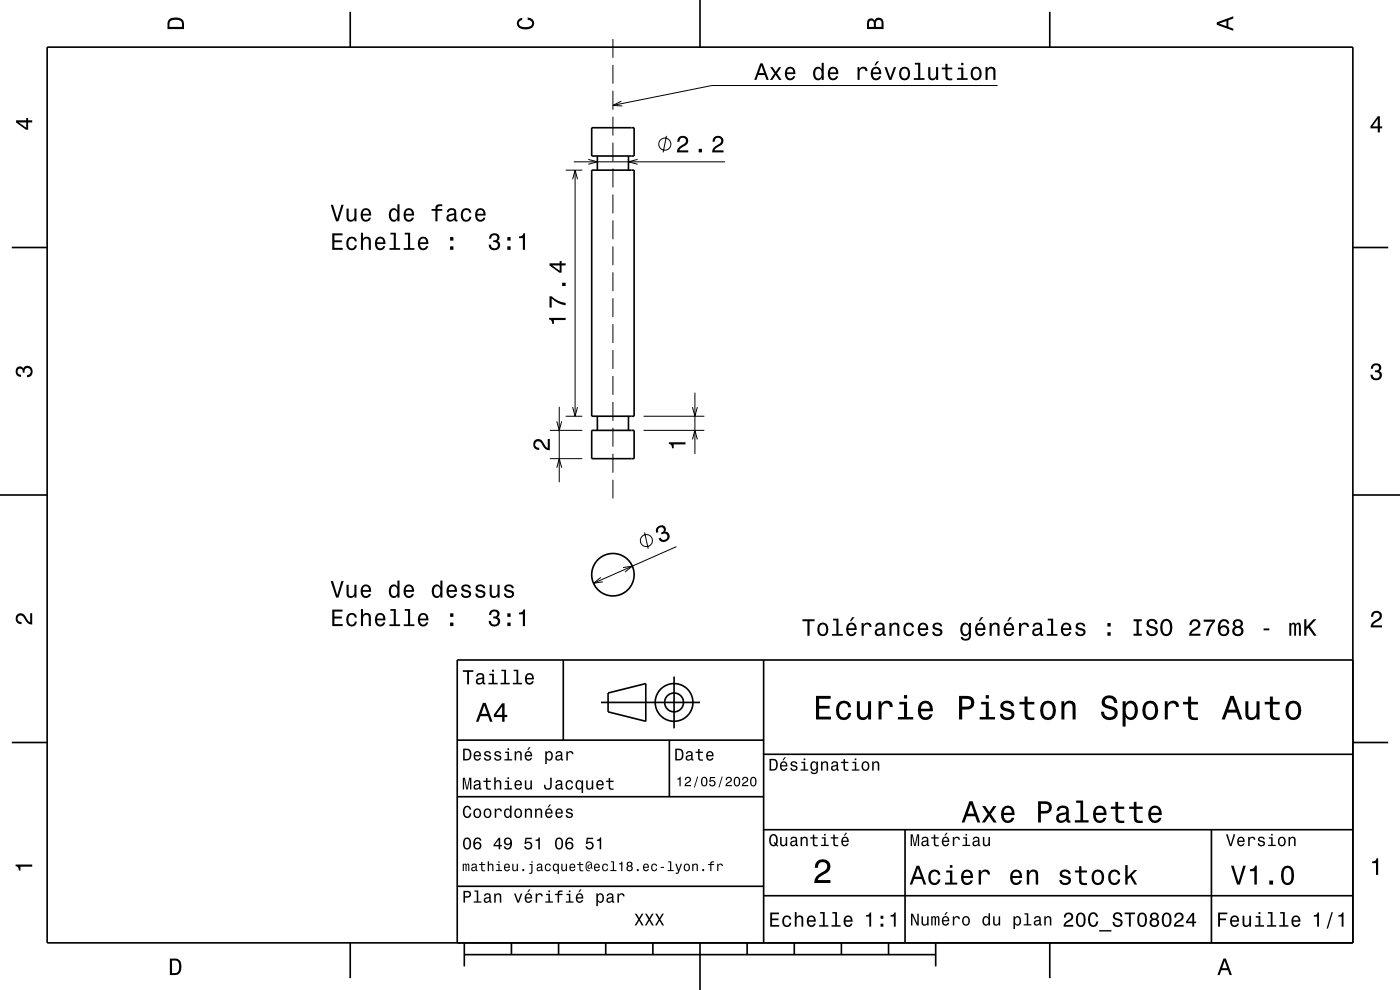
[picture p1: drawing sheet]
<svg xmlns="http://www.w3.org/2000/svg" width="297mm" height="210mm" viewBox="0 0 297 210" stroke-linecap="round" stroke-linejoin="round" font-family="sans-serif">
<g fill="none" stroke="#000" stroke-width=".21">
<path d="M130 8.3v4M130 13.8v4M130 19.3v4M211.6 18.1h-60.6l-21 4.3M120 36.1h3.5M121.5 38l.5-1.9 .5 1.9M121.7 34.3h32.1M122 36.1v52.2M124.8 33.8l1.9 .5-1.9 .5M130 24.8v4M130 30.3v4M130 35.8v4"/>
<path d="M131.8 21.5l-1.8 .9 2 .1M135.3 33.8l-2 .5 2 .5M141.4 28.8l-.7 3.5M130 41.3v4M130 46.8v4M130 52.3v4M130 57.8v4M130 63.3v4M130 68.8v4M130 74.3v4M130 79.8v4M116.6 97.3h6.9"/>
<path d="M116.6 91.3h6.9M118.1 99.2l.5-1.9 .6 1.9M118.1 89.4l.5 1.9 .6-1.9M118.6 86.3v16M120 88.3h3.5M121.5 86.4l.5 1.9 .5-1.9M130 85.3v4M130 90.8v4M130 96.3v4M136.5 91.3h12.9M136.5 88.3h12.9M146.9 93.2l.5-1.9 .5 1.9"/>
<path d="M146.9 86.4l.5 1.9 .5-1.9M147.4 83.3v13M130 101.8v3.9M136.7 112.9l.8 3.5M143.5 116l-17.6 7.7M127.5 122.5l-1.6 1.2 2-.3M132.2 120.4l1.9-.3-1.5 1.2"/>
<circle cx="141" cy="30.6" r="1.28"/>
<circle cx="137.1" cy="114.7" r="1.28"/>
</g>
<g fill="none" stroke="#000" stroke-width=".35">
<path d="M10 10h277v190h-277zM74.3 2.5v7.5M148.5 0v10M222.7 2.5v7.5M125.5 36.1h9v52.2h-9zM125.5 27.1h9v6h-9zM126.7 33.1v3M133.3 33.1v3M2.5 52.5h7.5M287 52.5h7.5M125.5 91.3h9v6h-9zM126.7 88.3v3"/>
<path d="M133.3 88.3v3M0 105h10M287 105h10M119.5 140v17M162 140v60M287 140h-190v60M2.5 157.5h7.5M97 157h65M127.5 149h21M129 147l8-2v8l-8-2zM142 157v12M143 143.5v11"/>
<path d="M287 157.5h7.5M97 169h65M162 176h125M162 160h125M192 176v24M257 176v24M97 188h65M162 190h125M74.3 200v7.5M98.5 202.5h100M98.5 200v5M108.5 200v2.5"/>
<path d="M118.5 200v2.5M128.5 200v2.5M138.5 200v2.5M148.5 200v10M158.5 200v2.5M168.5 200v2.5M178.5 200v2.5M188.5 200v2.5M198.5 200v5M222.7 200v7.5"/>
<circle cx="130" cy="121.9" r="4.5"/>
<circle cx="143" cy="149" r="2"/>
<circle cx="143" cy="149" r="4"/>
</g>
<g fill="#000">
<path d="M36 4a2.18 2.18 0 0 0-.5 2.2h3.5v-1.2a1.43 1.43 0 0 0-1.7-1.3zM36.3 4.4a2.15 2.15 0 0 1 2.2 .3l.1 1h-2.6v-1z" fill-rule="evenodd"/>
<path d="M109.9 4.2l.9-.4v.4a.7 .7 0 0 0-.7 .5 .7 .7 0 0 0 .3 .8 1.7 1.7 0 0 0 2.5-.5 .9 .9 0 0 0-1-.8v-.5a1.24 1.24 0 0 1 1.4 1.1 1.24 1.24 0 0 1-1 1.4 2.22 2.22 0 0 1-2.5-.7l-.2-.5z" fill-rule="evenodd"/>
<path d="M161.3 13.4l-1.3 3.6h.5l.3-1.1h1.4l.4 1.1h.5l-1.3-3.6zM161.5 13.9l.6 1.6h-1.1zM163.4 14.2l.9 1.4-1 1.4h.6l.7-1.1 .7 1.1h.5l-1-1.4 .9-1.4h-.5l-.6 1-.7-1zM166.8 14.5a1.54 1.54 0 0 0 .8 2.5 1.06 1.06 0 0 0 1.1-.8h-.4l-.3 .3-.3 .1a.76 .76 0 0 1-.7-.9h1.7a1.16 1.16 0 0 0-.5-1.3 1.16 1.16 0 0 0-1.4 .1zM167.2 14.7a.66 .66 0 0 1 .7-.1 .66 .66 0 0 1 .4 .8h-1.3zM172.8 14.5a1.58 1.58 0 0 0 .7 2.5l.5-.1 .3-.4v.5h.5v-3.7h-.5v1.4a.89 .89 0 0 0-1.5-.2zM173.1 14.8a.62 .62 0 0 1 .7-.2 .62 .62 0 0 1 .5 .5 1.12 1.12 0 0 1-.7 1.5 1.19 1.19 0 0 1-.5-1.8zM175.9 14.5a1.54 1.54 0 0 0 .8 2.5 1.05 1.05 0 0 0 1.1-.8h-.4l-.3 .3-.3 .1a.76 .76 0 0 1-.7-.9h1.7a1.16 1.16 0 0 0-.4-1.3 1.16 1.16 0 0 0-1.5 .1zM176.3 14.7a.66 .66 0 0 1 .8-.1 .66 .66 0 0 1 .3 .8h-1.3zM181.9 14.2v2.8h.5v-1.6a.67 .67 0 0 1 .3-.8 .67 .67 0 0 1 .9 .3v.2h.4a.89 .89 0 0 0-.7-.9 .89 .89 0 0 0-1 .5v-.5zM186 13l-.5 .9h.3l.7-.9zM185 14.5a1.54 1.54 0 0 0 .8 2.5 1.06 1.06 0 0 0 1.1-.8h-.4l-.3 .3-.3 .1a.76 .76 0 0 1-.7-.9h1.8a1.16 1.16 0 0 0-.5-1.3 1.16 1.16 0 0 0-1.5 .1zM185.4 14.7a.66 .66 0 0 1 .8-.1 .66 .66 0 0 1 .3 .8h-1.3zM187.6 14.2l1 2.8h.5l1-2.8h-.5l-.7 2.2-.8-2.2zM191 14.5a1.53 1.53 0 0 0 .9 2.5 1.48 1.48 0 0 0 1.2-1.4 1.48 1.48 0 0 0-1.2-1.5l-.5 .1zM191.4 14.8a.67 .67 0 0 1 .7-.2 .67 .67 0 0 1 .5 .5 1.11 1.11 0 0 1-.7 1.6 1.17 1.17 0 0 1-.5-1.9zM194.1 13.3v.4h.7v2.9h-.9v.4h2.2v-.4h-.9v-3.3zM196.9 14.2v1.8a.89 .89 0 0 0 .6 1 .89 .89 0 0 0 1.1-.5v.5h.4v-2.8h-.4v1.6a.65 .65 0 0 1-.4 .8 .65 .65 0 0 1-.8-.3v-2.1zM200.6 13.5v.8h-.8v.4h.8v1.8a1.05 1.05 0 0 0 1.4 .5v-.4a.68 .68 0 0 1-1-.3v-1.6h1v-.4h-1v-.8zM203.2 14.3v.4h.7v1.9h-.9v.4h2.3v-.4h-.9v-2.3zM203.9 13.3v.5h.5v-.5zM206.2 14.5a1.53 1.53 0 0 0 .9 2.5 1.48 1.48 0 0 0 1.2-1.4 1.48 1.48 0 0 0-1.2-1.5l-.5 .1zM206.5 14.8a.67 .67 0 0 1 .8-.2 .67 .67 0 0 1 .5 .5 1.11 1.11 0 0 1-.7 1.6 1.17 1.17 0 0 1-.6-1.9zM209.1 14.2v2.8h.4v-1.6a.64 .64 0 0 1 .4-.8 .64 .64 0 0 1 .8 .4v2h.5v-1.8a.89 .89 0 0 0-.6-1 .89 .89 0 0 0-1.1 .5v-.5z" fill-rule="evenodd"/>
<path d="M184.2 4.2l-.3 .7v1.3h3.5v-1.3a.98 .98 0 0 0-.7-1.1 .98 .98 0 0 0-1.2 .6 .84 .84 0 0 0-1.3-.2zM184.5 4.5a.54 .54 0 0 1 .6-.1 .54 .54 0 0 1 .3 .6v.7h-1zM185.9 4.4a.62 .62 0 0 1 .8-.1 .62 .62 0 0 1 .3 .6v.8h-1.2z" fill-rule="evenodd"/>
<path d="M258.1 4.7v.6l3.5 1.2v-.4l-1-.4v-1.4l1-.4v-.4zM258.6 5l1.6-.5v1z" fill-rule="evenodd"/>
<path d="M3.4 25.5v.5l2.1 1.5h.5v-1.5h.8v-.5h-.8v-.5h-.4v.5zM4 26h1.6v1.1z" fill-rule="evenodd"/>
<path d="M144 29.1l-.3 1h.4a.7 .7 0 0 1 .6-.9 .7 .7 0 0 1 .8 .5 .7 .7 0 0 1-.5 .9 1.8 1.8 0 0 0-1.4 1.7h2.4v-.4h-1.9a2.2 2.2 0 0 1 1.5-1.2 1.13 1.13 0 0 0 .1-1.6 1.13 1.13 0 0 0-1.7 0zM148.2 31.6v.7h.7v-.7zM151.5 29.1l-.3 1h.4a.7 .7 0 0 1 .5-.9 .7 .7 0 0 1 .9 .5 .7 .7 0 0 1-.5 .9 1.8 1.8 0 0 0-1.4 1.7h2.4v-.4h-1.9a2.2 2.2 0 0 1 1.5-1.2 1.13 1.13 0 0 0 .1-1.6 1.13 1.13 0 0 0-1.7 0z" fill-rule="evenodd"/>
<path d="M292.3 24.7l-1.6 2.1v.4h1.6v.9h.4v-.9h.5v-.4h-.5v-2.1zM292.3 25.2v1.6h-1.1z" fill-rule="evenodd"/>
<path d="M70.5 49.5v3.5h2.2v-.4h-1.8v-1.2h1.6v-.4h-1.6v-1.1h1.8v-.4zM73.8 50.6a1.53 1.53 0 0 0 .8 2.5 1.06 1.06 0 0 0 1.1-1.1h-.4a.67 .67 0 0 1-.7 .7 .67 .67 0 0 1-.7-.6 1.11 1.11 0 0 1 .7-1.5 .6 .6 0 0 1 .7 .6h.4a1.09 1.09 0 0 0-.8-1 1.09 1.09 0 0 0-1.1 .4zM76.6 49.4v3.6h.4v-1.6a.64 .64 0 0 1 .4-.7 .64 .64 0 0 1 .8 .3v2h.5v-1.8a.88 .88 0 0 0-.6-1 .88 .88 0 0 0-1.1 .5v-1.3zM79.8 50.6a1.54 1.54 0 0 0 .8 2.5 1.05 1.05 0 0 0 1.1-.9h-.4l-.2 .4-.4 .1a.76 .76 0 0 1-.7-.9h1.8a1.16 1.16 0 0 0-.5-1.4 1.16 1.16 0 0 0-1.5 .2zM80.2 50.8a.66 .66 0 0 1 .8-.1 .66 .66 0 0 1 .3 .7h-1.3zM82.8 49.4v.3h.7v2.9h-.9v.4h2.3v-.4h-.9v-3.2zM85.9 49.4v.3h.7v2.9h-.9v.4h2.2v-.4h-.9v-3.2zM88.9 50.6a1.54 1.54 0 0 0 .8 2.5 1.06 1.06 0 0 0 1.1-.9h-.4l-.2 .4-.4 .1a.76 .76 0 0 1-.7-.9h1.8a1.16 1.16 0 0 0-.5-1.4 1.16 1.16 0 0 0-1.5 .2zM89.3 50.8a.66 .66 0 0 1 .8-.1 .66 .66 0 0 1 .3 .7h-1.3zM95.5 52.2v.8h.7v-.8zM95.5 50.3v.7h.7v-.7z" fill-rule="evenodd"/>
<path d="M70.2 43.4l1.1 3.6h.5l1.1-3.6h-.5l-.9 3-.9-3zM73.5 44.2v1.8a.89 .89 0 0 0 .6 1 .89 .89 0 0 0 1.1-.5v.5h.4v-2.8h-.4v1.6a.65 .65 0 0 1-.4 .8 .65 .65 0 0 1-.8-.3v-2.1zM76.8 44.5a1.54 1.54 0 0 0 .8 2.5 1.06 1.06 0 0 0 1.1-.8h-.5l-.2 .3-.3 .1a.76 .76 0 0 1-.7-.9h1.7a1.17 1.17 0 0 0-.5-1.3 1.17 1.17 0 0 0-1.4 .1zM77.2 44.7a.66 .66 0 0 1 .7-.1 .66 .66 0 0 1 .4 .8h-1.3zM82.8 44.5a1.58 1.58 0 0 0 .7 2.5l.5-.1 .3-.4v.5h.5v-3.7h-.5v1.4a.9 .9 0 0 0-1.5-.2zM83.1 44.8a.62 .62 0 0 1 .7-.2 .62 .62 0 0 1 .5 .5 1.12 1.12 0 0 1-.7 1.5 1.19 1.19 0 0 1-.5-1.8zM85.9 44.5a1.54 1.54 0 0 0 .8 2.5 1.06 1.06 0 0 0 1.1-.8h-.4l-.3 .3-.3 .1a.76 .76 0 0 1-.7-.9h1.7a1.16 1.16 0 0 0-.4-1.3 1.16 1.16 0 0 0-1.5 .1zM86.3 44.7a.66 .66 0 0 1 .8-.1 .66 .66 0 0 1 .3 .8h-1.3zM91.6 44.3v.4h.8v2.3h.4v-2.3h1v-.4h-1v-.3l.4-.3h.6v-.3a1.04 1.04 0 0 0-1.4 .7v.2zM95.1 44.4l-.3 .6h.4a.55 .55 0 0 1 .7-.5 .55 .55 0 0 1 .4 .8h-.2a.98 .98 0 0 0-1.2 .3 .98 .98 0 0 0 0 1.2 1.06 1.06 0 0 0 1.5-.2l.1 .3 .6 .1v-.4h-.3v-1.6a1.02 1.02 0 0 0-1.7-.6zM95.2 45.9l1.1-.3a.77 .77 0 0 1-.2 .8 .77 .77 0 0 1-.8 .1zM98.1 44.5a1.53 1.53 0 0 0 .8 2.5 1.06 1.06 0 0 0 1.1-1h-.4a.67 .67 0 0 1-.7 .7 .67 .67 0 0 1-.7-.6 1.11 1.11 0 0 1 .7-1.6 .6 .6 0 0 1 .7 .6h.4a1.09 1.09 0 0 0-.8-.9 1.09 1.09 0 0 0-1.1 .3zM101.1 44.5a1.54 1.54 0 0 0 .8 2.5 1.06 1.06 0 0 0 1.1-.8h-.5l-.2 .3-.4 .1a.76 .76 0 0 1-.7-.9h1.8a1.17 1.17 0 0 0-.5-1.3 1.17 1.17 0 0 0-1.4 .1zM101.4 44.7a.66 .66 0 0 1 .8-.1 .66 .66 0 0 1 .4 .8h-1.4z" fill-rule="evenodd"/>
<path d="M104.1 49.8l-.4 .8h.5a.62 .62 0 0 1 .3-.7 .62 .62 0 0 1 .8 .2 .62 .62 0 0 1-.2 .8l-.5 .1v.4a.72 .72 0 0 1 1 .4 .72 .72 0 0 1-.5 .9 .72 .72 0 0 1-.9-.5l-.1-.3h-.4a1.18 1.18 0 0 0 1.5 1.2 1.18 1.18 0 0 0 .6-1.8l-.3-.2a.91 .91 0 0 0 .4-1.1 .91 .91 0 0 0-1-.5zM107.6 52.2v.8h.7v-.8zM107.6 50.3v.7h.7v-.7zM110.1 50.1v.4h.8v2.5h.5v-3.5h-.4a.77 .77 0 0 1-.9 .6z" fill-rule="evenodd"/>
<path d="M116.5 67.4v.4a.77 .77 0 0 1 .7 .9h.3v-.8h2.5v-.5zM116.6 62.8v2.4h.4v-1.9a5.2 5.2 0 0 0 3 1.5v-.5a5.3 5.3 0 0 1-3-1.5zM119.2 60v.7h.8v-.7zM116.6 55.9v.4l2.1 1.5h.4v-1.5h.9v-.4h-.9v-.5h-.4v.5zM117.2 56.3h1.5v1.1z" fill-rule="evenodd"/>
<path d="M291.1 77.4a1.08 1.08 0 0 1 1.4-.2 1.08 1.08 0 0 1 .4 1.2l-.3 .3a1.06 1.06 0 0 1 .5 1.3 1.06 1.06 0 0 1-1.2 .7 1.1 1.1 0 0 1-1.2-1.2h.5a.71 .71 0 0 0 1 .8 .71 .71 0 0 0 .1-1.3h-.6v-.4a.61 .61 0 0 0 .8-.3 .61 .61 0 0 0-.2-.8 .61 .61 0 0 0-.9 .2l-.1 .5h-.5z" fill-rule="evenodd"/>
<path d="M3.6 78a.86 .86 0 0 1 1.4 .2 1.06 1.06 0 0 1 1.2-.6 1.06 1.06 0 0 1 .7 1.2 1.1 1.1 0 0 1-1.2 1.2v-.4a.71 .71 0 0 0 .8-1 .71 .71 0 0 0-1.3-.1v.6h-.4a.61 .61 0 0 0-.3-.8 .61 .61 0 0 0-.8 .2 .61 .61 0 0 0 .2 .8l.6 .2v.4a1.15 1.15 0 0 1-1.2-.6 1.15 1.15 0 0 1 .3-1.3z" fill-rule="evenodd"/>
<path d="M113.4 93.4a1.22 1.22 0 0 1 2 .8l.4 .5 .4 .3v-1.9h.4v2.4a1.81 1.81 0 0 1-1.7-1.4 .71 .71 0 0 0-.9-.5 .71 .71 0 0 0-.5 .9 .71 .71 0 0 0 .9 .5v.4a1.19 1.19 0 0 1-1.2-.6 1.19 1.19 0 0 1 .2-1.4z" fill-rule="evenodd"/>
<path d="M141.9 93.8h3.5v.5h-2.5v.8h-.3a.77 .77 0 0 0-.7-.9z" fill-rule="evenodd"/>
<path d="M139.4 111.8a.97 .97 0 0 1 1.3-.3 .97 .97 0 0 1 .4 1.3 1.06 1.06 0 0 1 1 .9 1.06 1.06 0 0 1-.8 1.2 1.1 1.1 0 0 1-1.6-.7l.4-.1a.71 .71 0 0 0 1.2 .3 .71 .71 0 0 0-.4-1.2l-.5 .2-.2-.4a.61 .61 0 0 0 .6-.6 .61 .61 0 0 0-.5-.6 .61 .61 0 0 0-.7 .5l.1 .6-.4 .2a1.07 1.07 0 0 1 .1-1.3z" fill-rule="evenodd"/>
<path d="M3.6 130.4a1.22 1.22 0 0 1 2 .7l.4 .6 .4 .3v-1.9h.4v2.4a1.8 1.8 0 0 1-1.7-1.4 .71 .71 0 0 0-.9-.5 .71 .71 0 0 0-.5 .8 .71 .71 0 0 0 .9 .5v.5a1.18 1.18 0 0 1-1.2-.7 1.18 1.18 0 0 1 .2-1.3z" fill-rule="evenodd"/>
<path d="M70.5 129.3v3.5h2.2v-.4h-1.8v-1.2h1.6v-.4h-1.6v-1.1h1.8v-.4zM73.8 130.4a1.53 1.53 0 0 0 .8 2.5 1.05 1.05 0 0 0 1.1-1.1h-.4a.67 .67 0 0 1-.7 .7 .67 .67 0 0 1-.7-.6 1.12 1.12 0 0 1 .7-1.5 .6 .6 0 0 1 .7 .6h.4a1.09 1.09 0 0 0-.8-1 1.09 1.09 0 0 0-1.1 .4zM76.6 129.2v3.6h.4v-1.6a.64 .64 0 0 1 .4-.7 .64 .64 0 0 1 .8 .3v2h.5v-1.8a.88 .88 0 0 0-.6-1 .88 .88 0 0 0-1.1 .5v-1.3zM79.8 130.4a1.54 1.54 0 0 0 .8 2.5 1.05 1.05 0 0 0 1.1-.9h-.4l-.2 .4-.4 .1a.76 .76 0 0 1-.7-.9h1.8a1.16 1.16 0 0 0-.5-1.4 1.16 1.16 0 0 0-1.5 .2zM80.2 130.6a.66 .66 0 0 1 .8-.1 .66 .66 0 0 1 .3 .7h-1.3zM82.8 129.2v.4h.7v2.8h-.9v.4h2.3v-.4h-.9v-3.2zM85.9 129.2v.4h.7v2.8h-.9v.4h2.2v-.4h-.9v-3.2zM88.9 130.4a1.54 1.54 0 0 0 .8 2.5 1.06 1.06 0 0 0 1.1-.9h-.4l-.2 .4-.4 .1a.76 .76 0 0 1-.7-.9h1.8a1.16 1.16 0 0 0-.5-1.4 1.16 1.16 0 0 0-1.5 .2zM89.3 130.6a.66 .66 0 0 1 .8-.1 .66 .66 0 0 1 .3 .7h-1.3zM95.5 132.1v.7h.7v-.7zM95.5 130.1v.8h.7v-.8z" fill-rule="evenodd"/>
<path d="M70.2 123.3l1.1 3.5h.5l1.1-3.5h-.5l-.9 2.9-.9-2.9zM73.5 124.1v1.7a.89 .89 0 0 0 .6 1 .89 .89 0 0 0 1.1-.4v.4h.4v-2.7h-.4v1.5a.65 .65 0 0 1-.4 .8 .65 .65 0 0 1-.8-.3v-2zM76.8 124.3a1.54 1.54 0 0 0 .8 2.6 1.06 1.06 0 0 0 1.1-.9h-.5l-.2 .3-.3 .2a.76 .76 0 0 1-.7-1h1.7a1.17 1.17 0 0 0-.5-1.3 1.17 1.17 0 0 0-1.4 .1zM77.2 124.6a.66 .66 0 0 1 .7-.2 .66 .66 0 0 1 .4 .8h-1.3zM82.8 124.3a1.58 1.58 0 0 0 .7 2.6l.5-.2 .3-.4v.5h.5v-3.7h-.5v1.4a.89 .89 0 0 0-1.5-.2zM83.1 124.6a.62 .62 0 0 1 .7-.2 .62 .62 0 0 1 .5 .6 1.12 1.12 0 0 1-.7 1.5 1.19 1.19 0 0 1-.5-1.9zM85.9 124.3a1.54 1.54 0 0 0 .8 2.6 1.06 1.06 0 0 0 1.1-.9h-.4l-.3 .3-.3 .2a.76 .76 0 0 1-.7-1h1.7a1.16 1.16 0 0 0-.4-1.3 1.16 1.16 0 0 0-1.5 .1zM86.3 124.6a.66 .66 0 0 1 .8-.2 .66 .66 0 0 1 .3 .8h-1.3zM91.9 124.3a1.58 1.58 0 0 0 .7 2.6l.5-.2 .3-.4v.5h.5v-3.7h-.5v1.4a.89 .89 0 0 0-1.5-.2zM92.2 124.6a.62 .62 0 0 1 .7-.2 .62 .62 0 0 1 .5 .6 1.12 1.12 0 0 1-.7 1.5 1.19 1.19 0 0 1-.5-1.9zM95 124.3a1.54 1.54 0 0 0 .8 2.6 1.05 1.05 0 0 0 1.1-.9h-.4l-.3 .3-.3 .2a.76 .76 0 0 1-.7-1h1.8a1.16 1.16 0 0 0-.5-1.3 1.16 1.16 0 0 0-1.5 .1zM95.4 124.6a.66 .66 0 0 1 .8-.2 .66 .66 0 0 1 .3 .8h-1.3zM98.1 124.2a.76 .76 0 0 0-.2 .8 .76 .76 0 0 0 .7 .5l.9 .4a.63 .63 0 0 1-.6 .6 .63 .63 0 0 1-.7-.6h-.4a1.07 1.07 0 0 0 1.2 1 1.07 1.07 0 0 0 .9-1.3l-.4-.3-1.1-.3a.54 .54 0 0 1 .4-.7 .54 .54 0 0 1 .6 .5h.5a1.03 1.03 0 0 0-.7-.9 1.03 1.03 0 0 0-1.1 .3zM101.1 124.2a.76 .76 0 0 0-.2 .8 .76 .76 0 0 0 .7 .5l.9 .4a.63 .63 0 0 1-.6 .6 .63 .63 0 0 1-.6-.6h-.5a1.07 1.07 0 0 0 1.2 1 1.07 1.07 0 0 0 .9-1.3l-.4-.3-1.1-.3a.54 .54 0 0 1 .5-.7 .54 .54 0 0 1 .6 .5h.4a1.03 1.03 0 0 0-.7-.9 1.03 1.03 0 0 0-1.1 .3zM103.9 124.1v1.7a.89 .89 0 0 0 .6 1 .89 .89 0 0 0 1.1-.4v.4h.4v-2.7h-.5v1.5a.65 .65 0 0 1-.3 .8 .65 .65 0 0 1-.9-.3v-2zM107.2 124.2a.76 .76 0 0 0-.2 .8 .76 .76 0 0 0 .7 .5l.9 .4a.63 .63 0 0 1-.6 .6 .63 .63 0 0 1-.7-.6h-.4a1.07 1.07 0 0 0 1.2 1 1.07 1.07 0 0 0 .9-1.3l-.4-.3-1.1-.3a.54 .54 0 0 1 .4-.7 .54 .54 0 0 1 .7 .5h.4a1.03 1.03 0 0 0-.7-.9 1.03 1.03 0 0 0-1.1 .3z" fill-rule="evenodd"/>
<path d="M104.1 129.6l-.4 .8h.5a.62 .62 0 0 1 .3-.7 .62 .62 0 0 1 .8 .3 .62 .62 0 0 1-.2 .8h-.5v.4a.72 .72 0 0 1 1 .4 .72 .72 0 0 1-.5 1 .72 .72 0 0 1-.9-.6l-.1-.3h-.4a1.18 1.18 0 0 0 1.5 1.2 1.18 1.18 0 0 0 .6-1.8l-.3-.2a.97 .97 0 0 0 .3-1.3 .97 .97 0 0 0-1.4-.2zM107.6 132.1v.7h.7v-.7zM107.6 130.1v.8h.7v-.8zM110.1 130v.3h.8v2.5h.5v-3.5h-.4a.77 .77 0 0 1-.9 .7z" fill-rule="evenodd"/>
<path d="M170.2 131.4v.4h1.1v3.1h.4v-3.1h1.1v-.4zM173.7 132.4a1.53 1.53 0 0 0 .9 2.6 1.48 1.48 0 0 0 1.1-1.5 1.48 1.48 0 0 0-1.1-1.4l-.5 .1zM174 132.7a.67 .67 0 0 1 .7-.2 .67 .67 0 0 1 .5 .5 1.11 1.11 0 0 1-.6 1.6 1.17 1.17 0 0 1-.6-1.9zM176.7 131.2v.4h.7v2.9h-.9v.4h2.3v-.4h-.9v-3.3zM180.8 130.9l-.5 .9h.3l.7-.9zM179.8 132.4a1.54 1.54 0 0 0 .8 2.6 1.07 1.07 0 0 0 1.1-.9h-.4l-.3 .3-.3 .2a.76 .76 0 0 1-.7-1h1.7a1.16 1.16 0 0 0-.4-1.3 1.16 1.16 0 0 0-1.5 .1zM180.2 132.7a.66 .66 0 0 1 .8-.2 .66 .66 0 0 1 .3 .8h-1.3zM182.8 132.2v2.7h.4v-1.6a.66 .66 0 0 1 .4-.8 .66 .66 0 0 1 .8 .3l.1 .2h.4a.89 .89 0 0 0-.7-.9 .89 .89 0 0 0-1 .5v-.4zM185.9 132.3l-.2 .6h.4a.55 .55 0 0 1 .6-.5 .55 .55 0 0 1 .4 .8h-.2a1 1 0 0 0-1 .2 1 1 0 0 0-.3 1.1 .93 .93 0 0 0 1.7 0l.1 .3 .5 .1v-.4h-.2v-1.6a1.02 1.02 0 0 0-.7-.8 1.02 1.02 0 0 0-1.1 .2zM186.1 133.8l1.1-.3a.77 .77 0 0 1-.2 .9 .77 .77 0 0 1-.9 0zM188.7 132.2v2.7h.4v-1.6a.63 .63 0 0 1 .4-.8 .63 .63 0 0 1 .8 .4v2h.5v-1.8a.89 .89 0 0 0-.6-1 .89 .89 0 0 0-1.1 .5v-.4zM192 132.4a1.53 1.53 0 0 0 .8 2.6 1.06 1.06 0 0 0 1.1-1.1h-.4a.67 .67 0 0 1-.7 .7 .67 .67 0 0 1-.7-.6 1.11 1.11 0 0 1 .7-1.6 .59 .59 0 0 1 .7 .6h.4a1.09 1.09 0 0 0-.8-.9 1.09 1.09 0 0 0-1.1 .3zM195 132.4a1.54 1.54 0 0 0 .8 2.6 1.07 1.07 0 0 0 1.1-.9h-.5l-.2 .3-.4 .2a.76 .76 0 0 1-.7-1h1.8a1.16 1.16 0 0 0-.5-1.3 1.16 1.16 0 0 0-1.4 .1zM195.3 132.7a.66 .66 0 0 1 .8-.2 .66 .66 0 0 1 .4 .8h-1.4zM198.1 132.3a.75 .75 0 0 0-.2 .8 .75 .75 0 0 0 .7 .5l.9 .4a.63 .63 0 0 1-.6 .6 .63 .63 0 0 1-.7-.6h-.4a1.07 1.07 0 0 0 1.2 .9 1.07 1.07 0 0 0 .9-1.2l-.4-.3-1.1-.3a.54 .54 0 0 1 .4-.7 .54 .54 0 0 1 .6 .5h.5a1.03 1.03 0 0 0-.7-.9 1.03 1.03 0 0 0-1.1 .3zM204 132.4a1.57 1.57 0 0 0 .8 2.6l.4-.2 .4-.4a.73 .73 0 0 1-.4 1.1 .73 .73 0 0 1-1-.4h-.4a1.1 1.1 0 0 0 1.3 .8 1.1 1.1 0 0 0 .9-1.2v-2.5h-.4v.4l-.4-.4a.9 .9 0 0 0-1.2 .2zM204.3 132.7a.64 .64 0 0 1 .7-.2 .64 .64 0 0 1 .5 .6 1.11 1.11 0 0 1-.7 1.5 1.2 1.2 0 0 1-.5-1.9zM208.1 130.9l-.5 .9h.3l.7-.9zM207.1 132.4a1.55 1.55 0 0 0 .8 2.6 1.07 1.07 0 0 0 1.1-.9h-.4l-.2 .3-.4 .2a.76 .76 0 0 1-.7-1h1.8a1.17 1.17 0 0 0-.5-1.3 1.17 1.17 0 0 0-1.5 .1zM207.5 132.7a.66 .66 0 0 1 .8-.2 .66 .66 0 0 1 .3 .8h-1.3zM209.9 132.2v2.7h.5v-1.6a.63 .63 0 0 1 .5-.9 .63 .63 0 0 1 .7 .8v1.7h.4v-1.8a.89 .89 0 0 0-.6-1 .89 .89 0 0 0-1 .5v-.4zM214.2 130.9l-.5 .9h.3l.7-.9zM213.2 132.4a1.54 1.54 0 0 0 .8 2.6 1.07 1.07 0 0 0 1.1-.9h-.4l-.3 .3-.3 .2a.76 .76 0 0 1-.7-1h1.7a1.16 1.16 0 0 0-.4-1.3 1.16 1.16 0 0 0-1.5 .1zM213.6 132.7a.66 .66 0 0 1 .8-.2 .66 .66 0 0 1 .3 .8h-1.3zM216.2 132.2v2.7h.4v-1.6a.66 .66 0 0 1 .4-.8 .66 .66 0 0 1 .8 .3l.1 .2h.4a.89 .89 0 0 0-.7-.9 .89 .89 0 0 0-1 .5v-.4zM219.3 132.3l-.2 .6h.4a.55 .55 0 0 1 .6-.5 .55 .55 0 0 1 .4 .8h-.2a1 1 0 0 0-1 .2 1 1 0 0 0-.3 1.1 .93 .93 0 0 0 1.7 0l.1 .3 .5 .1v-.4h-.2v-1.6a1.02 1.02 0 0 0-1.8-.6zM219.5 133.8l1.1-.3a.77 .77 0 0 1-.2 .9 .77 .77 0 0 1-.9 0zM222.3 131.2v.4h.7v2.9h-.9v.4h2.2v-.4h-.9v-3.3zM225.4 132.4a1.54 1.54 0 0 0 .8 2.6 1.07 1.07 0 0 0 1-.9h-.4l-.2 .3-.4 .2a.76 .76 0 0 1-.7-1h1.8a1.17 1.17 0 0 0-.5-1.3 1.17 1.17 0 0 0-1.4 .1zM225.7 132.7a.66 .66 0 0 1 .8-.2 .66 .66 0 0 1 .3 .8h-1.3zM228.4 132.3a.75 .75 0 0 0-.2 .8 .75 .75 0 0 0 .7 .5l.9 .4a.63 .63 0 0 1-.6 .6 .63 .63 0 0 1-.6-.6h-.5a1.07 1.07 0 0 0 1.2 .9 1.07 1.07 0 0 0 .9-1.2l-.4-.3-1.1-.3a.54 .54 0 0 1 .4-.7 .54 .54 0 0 1 .7 .5h.4a1.03 1.03 0 0 0-.7-.9 1.03 1.03 0 0 0-1.1 .3zM234.9 134.1v.8h.7v-.8zM234.9 132.2v.7h.7v-.7zM240.5 131.4v.4h.6v2.6h-.6v.5h1.7v-.5h-.6v-2.6h.6v-.4zM243.5 131.6a.96 .96 0 0 0-.2 1 .96 .96 0 0 0 .9 .6 .77 .77 0 0 1 .9 1 .83 .83 0 0 1-.9 .3 .83 .83 0 0 1-.6-.8h-.5a1.21 1.21 0 0 0 1.5 1.3 1.21 1.21 0 0 0 .7-1.8l-.8-.3a.72 .72 0 0 1-.8-.7 .7 .7 0 0 1 .8-.5 .7 .7 0 0 1 .6 .7h.4a1.17 1.17 0 0 0-.7-1.1 1.17 1.17 0 0 0-1.3 .3zM246.5 131.7a2.52 2.52 0 0 0 .4 3.1 1.21 1.21 0 0 0 1.7-.9 1.94 1.94 0 0 0-.9-2.6l-.8 .1zM247.1 131.8l.3-.1a1.7 1.7 0 0 1 .3 2.7l-.3 .1a1.69 1.69 0 0 1-.3-2.7zM252.7 131.7l-.4 .9h.5a.7 .7 0 0 1 .5-.8 .7 .7 0 0 1 .9 .5 .7 .7 0 0 1-.5 .8 1.8 1.8 0 0 0-1.4 1.8h2.4v-.5h-1.9a2.2 2.2 0 0 1 1.4-1.1 1.13 1.13 0 0 0 .1-1.7 1.13 1.13 0 0 0-1.6 .1zM255.3 131.4v.5h2a5.1 5.1 0 0 0-1.5 3h.5a5.3 5.3 0 0 1 1.4-3v-.5zM258.9 131.6a2.4 2.4 0 0 0 .2 3.3 1.16 1.16 0 0 0 1.5-.4 1.16 1.16 0 0 0-.2-1.5 1.16 1.16 0 0 0-1.6 0 1.02 1.02 0 0 1 .9-1.3 .58 .58 0 0 1 .6 .6h.5a1.12 1.12 0 0 0-.8-.9 1.12 1.12 0 0 0-1.1 .2zM258.8 133.8a.75 .75 0 0 1 1.5 0 .75 .75 0 0 1-1.5 0zM261.8 131.6a.84 .84 0 0 0 .2 1.4 1.11 1.11 0 0 0-.5 1.5 1.11 1.11 0 0 0 1.6 .4 1.03 1.03 0 0 0 .7-.9 1.03 1.03 0 0 0-.6-1 .89 .89 0 0 0 .4-1.1 .89 .89 0 0 0-1-.6zM261.9 133.9a.71 .71 0 0 1 1.4 0 .71 .71 0 0 1-1.4 0zM262 132.3a.6 .6 0 0 1 1.2 0 .6 .6 0 0 1-1.2 0zM268.1 133.3v.4h1.2v-.4zM273.5 132.2v2.7h.4v-1.9a.49 .49 0 0 1 .4-.6l.2 .3 .1 2.2h.3l.1-2.1 .3-.4 .2 .2 .1 .4v1.9h.4v-1.9a.69 .69 0 0 0-.6-.9l-.5 .3-.2-.2-.3-.1-.5 .3v-.2zM276.7 131.4v3.5h.4v-1.3l.5-.4 1.1 1.7h.6l-1.4-2.1 1.4-1.4h-.7l-1.5 1.6v-1.6z" fill-rule="evenodd"/>
<path d="M291.2 129.9a1.18 1.18 0 0 1 1.9 .3 1.18 1.18 0 0 1-1 1.7l-.5 .3-.3 .5h1.9v.4h-2.4a1.8 1.8 0 0 1 1.4-1.8 .71 .71 0 0 0 .5-.8 .71 .71 0 0 0-.9-.5 .71 .71 0 0 0-.5 .8h-.4z" fill-rule="evenodd"/>
<path d="M98.2 158.8v2.5h.9a1.37 1.37 0 0 0 .7-2.2 1.56 1.56 0 0 0-1.6-.3zM98.6 159.1a.98 .98 0 0 1 1.1 .7 .98 .98 0 0 1-.6 1.2h-.5zM100.7 159.6a1.04 1.04 0 0 0-.2 1.2 1.04 1.04 0 0 0 1 .5l.5-.5h-.3l-.4 .3a.54 .54 0 0 1-.5-.7h1.3a.83 .83 0 0 0-.4-.9 .83 .83 0 0 0-1 .1zM100.9 159.7l.2-.1a.47 .47 0 0 1 .5 .1 .47 .47 0 0 1 .1 .5h-.9zM102.9 159.5l-.2 .1a.69 .69 0 0 0 .9 .9l.2 .1a.43 .43 0 0 1-.4 .5 .43 .43 0 0 1-.4-.4h-.3a.74 .74 0 0 0 .9 .7 .74 .74 0 0 0 .5-1l-1-.4a.38 .38 0 0 1 .3-.5 .38 .38 0 0 1 .4 .4h.3a.78 .78 0 0 0-1.2-.4zM105.1 159.5l-.2 .1a.69 .69 0 0 0 .9 .9l.2 .1a.43 .43 0 0 1-.4 .5 .43 .43 0 0 1-.5-.4h-.3a.74 .74 0 0 0 .9 .7 .74 .74 0 0 0 .5-1l-.9-.4a.38 .38 0 0 1 .3-.5 .38 .38 0 0 1 .4 .4h.3a.77 .77 0 0 0-1.2-.4zM107.2 159.4v.3h.5v1.3h-.7v.3h1.6v-.3h-.6v-1.6zM107.7 158.7v.4h.3v-.4zM109.2 159.4v1.9h.3v-1.1a.45 .45 0 0 1 .4-.6 .45 .45 0 0 1 .5 .5v1.2h.3v-1.3a.63 .63 0 0 0-.5-.7 .63 .63 0 0 0-.7 .4v-.3zM112.2 158.5l-.4 .6h.3l.5-.6zM111.5 159.6a1.04 1.04 0 0 0-.2 1.2 1.04 1.04 0 0 0 1.1 .5l.5-.5h-.3l-.5 .3a.54 .54 0 0 1-.5-.7h1.3a.83 .83 0 0 0-.4-.9 .83 .83 0 0 0-1 .1zM111.8 159.7l.1-.1a.48 .48 0 0 1 .5 .1 .48 .48 0 0 1 .2 .5h-1zM115.7 159.4v2.7h.3v-1.1a.66 .66 0 0 0 .7 .4 .66 .66 0 0 0 .5-.6 .91 .91 0 0 0 0-1.1 .91 .91 0 0 0-1-.3l-.2 .3v-.3zM116.1 159.8a.45 .45 0 0 1 .5-.2 .45 .45 0 0 1 .3 .4 .65 .65 0 0 1 .1 .8 .65 .65 0 0 1-.7 .2 .98 .98 0 0 1-.2-1.2zM118.1 159.5l-.2 .4h.3a.39 .39 0 0 1 .4-.3 .39 .39 0 0 1 .3 .5h-.1a.65 .65 0 0 0-1 .4 .65 .65 0 0 0 .6 .9l.6-.3 .1 .2h.4v-.2l-.2-.1v-1.1a.72 .72 0 0 0-.5-.6 .72 .72 0 0 0-.7 .2zM118.2 160.6l.8-.3a.55 .55 0 0 1-.2 .7 .55 .55 0 0 1-.6 0zM120.1 159.4v1.9h.4v-1.1a.47 .47 0 0 1 .2-.6 .47 .47 0 0 1 .6 .2v.2h.4a.64 .64 0 0 0-.5-.7 .64 .64 0 0 0-.8 .4v-.3z" fill-rule="evenodd"/>
<path d="M98.2 142.2v.3h.9v2.7h.4v-2.7h.9v-.3zM101.3 143l-.3 .5h.4a.47 .47 0 0 1 .5-.4 .47 .47 0 0 1 .4 .6l-.2 .1a.84 .84 0 0 0-1 .2 .84 .84 0 0 0 0 1.1 .9 .9 0 0 0 1.3-.2l.1 .2 .5 .1v-.3l-.3-.1v-1.3a.87 .87 0 0 0-1.4-.5zM101.4 144.3l.9-.3a.66 .66 0 0 1-.1 .7 .66 .66 0 0 1-.8 .1zM103.8 142.9v.3h.6v1.6h-.8v.4h2v-.4h-.8v-1.9zM104.4 142.1v.4h.4v-.4zM106.4 142.1v.3h.6v2.4h-.8v.4h1.9v-.4h-.7v-2.7zM109 142.1v.3h.6v2.4h-.8v.4h1.9v-.4h-.7v-2.7zM111.6 143.1a1.32 1.32 0 0 0 .7 2.1 .9 .9 0 0 0 .9-.7h-.3l-.2 .3-.4 .1a.65 .65 0 0 1-.6-.8h1.6a1 1 0 0 0-.4-1.2 1 1 0 0 0-1.3 .2zM111.9 143.3a.57 .57 0 0 1 .7-.1 .57 .57 0 0 1 .3 .6h-1.2z" fill-rule="evenodd"/>
<path d="M102.4 149.1l-1.4 4h.5l.4-1.2h1.6l.4 1.2h.6l-1.5-4zM102.7 149.7l.7 1.7h-1.3zM106.5 149.2l-1.7 2.4v.5h1.7v1h.5v-1h.6v-.5h-.6v-2.4zM106.5 149.9v1.7h-1.3z" fill-rule="evenodd"/>
<path d="M143.2 158.8v2.5h.9a1.37 1.37 0 0 0 .7-2.2 1.56 1.56 0 0 0-1.6-.3zM143.6 159.1a.98 .98 0 0 1 1.1 .7 .98 .98 0 0 1-.6 1.2h-.5zM145.7 159.5l-.2 .4h.3a.39 .39 0 0 1 .5-.3 .39 .39 0 0 1 .3 .5h-.2a.65 .65 0 0 0-.9 .4 .65 .65 0 0 0 .5 .9l.7-.3v.2h.4v-.2l-.1-.1-.1-1.1a.73 .73 0 0 0-.4-.6 .73 .73 0 0 0-.8 .2zM145.8 160.6l.8-.3a.55 .55 0 0 1-.1 .7 .55 .55 0 0 1-.7 0zM148.1 158.9v.5h-.5v.3h.5v1.3a.75 .75 0 0 0 1 .4v-.3a.48 .48 0 0 1-.7-.3v-1.1h.7v-.3h-.7v-.5zM150 159.6a1.04 1.04 0 0 0-.2 1.2 1.04 1.04 0 0 0 1.1 .5l.5-.5h-.4l-.4 .3a.54 .54 0 0 1-.5-.7h1.3a.83 .83 0 0 0-.4-.9 .83 .83 0 0 0-1 .1zM150.3 159.7l.1-.1a.48 .48 0 0 1 .5 .1 .48 .48 0 0 1 .2 .5h-1z" fill-rule="evenodd"/>
<path d="M173.1 147.6v5h3.2v-.6h-2.5v-1.7h2.2v-.6h-2.2v-1.5h2.4v-.6zM177.8 149.2a2.59 2.59 0 0 0 .5 3.4 1.58 1.58 0 0 0 2.3-1.4h-.6a.95 .95 0 0 1-.9 1 .95 .95 0 0 1-1-.9 1.59 1.59 0 0 1 .9-2.1 .85 .85 0 0 1 .9 .8h.7a1.56 1.56 0 0 0-1.1-1.3 1.56 1.56 0 0 0-1.7 .5zM181.8 148.8v2.5a1.27 1.27 0 0 0 .9 1.4 1.27 1.27 0 0 0 1.5-.7v.6h.6v-3.8h-.6v2.2a.92 .92 0 0 1-.6 1.1 .92 .92 0 0 1-1.2-.4v-2.9zM186.4 148.8v3.8h.6v-2.2a.95 .95 0 0 1 .5-1.1 .95 .95 0 0 1 1.2 .3l.1 .4h.6a1.28 1.28 0 0 0-1-1.4 1.28 1.28 0 0 0-1.4 .8v-.6zM190.8 148.9v.5h1v2.7h-1.3v.5h3.2v-.5h-1.3v-3.2zM191.8 147.4v.8h.6v-.8zM195.1 149.2a2.62 2.62 0 0 0 .5 3.4 1.57 1.57 0 0 0 2.2-1.1h-.6l-.3 .5-.5 .2a1.08 1.08 0 0 1-1-1.3h2.5a1.66 1.66 0 0 0-.7-2 1.66 1.66 0 0 0-2.1 .3zM195.6 149.5a.94 .94 0 0 1 1.2-.2 .94 .94 0 0 1 .5 1h-1.9zM203.5 147.6v5h.6v-2.1h.8a1.47 1.47 0 0 0 1.8-1.2 1.47 1.47 0 0 0-1.5-1.7zM204.1 148.2a1.6 1.6 0 0 1 1.8 .5 .86 .86 0 0 1 0 .9 .86 .86 0 0 1-.9 .3h-.9zM208.1 148.9v.5h1v2.7h-1.3v.5h3.3v-.5h-1.3v-3.2zM209.1 147.4v.8h.7v-.8zM212.6 148.9a1.08 1.08 0 0 0-.3 1.2 1.08 1.08 0 0 0 1 .7l1.1 .4a.57 .57 0 0 1 .2 .6 .57 .57 0 0 1-.5 .4 .96 .96 0 0 1-1.4-.8h-.6a1.6 1.6 0 0 0 1.3 1.4 1.6 1.6 0 0 0 1.7-.8 1.13 1.13 0 0 0-1-1.6l-1.1-.3-.2-.4a.87 .87 0 0 1 .9-.5 .87 .87 0 0 1 .8 .6h.6a1.4 1.4 0 0 0-2.1-1.1zM217.4 147.8v1.1h-1.1v.5h1.1v2.6l.2 .4 .4 .3h1.4v-.5a.97 .97 0 0 1-1.4-.5v-2.3h1.4v-.5h-1.4v-1.1zM221.1 149.2a2.56 2.56 0 0 0 .5 3.4 1.72 1.72 0 0 0 1.8-.2 1.72 1.72 0 0 0 .6-1.7 1.7 1.7 0 0 0-.9-1.9 1.7 1.7 0 0 0-2 .4zM221.6 149.6a.96 .96 0 0 1 1-.4 .96 .96 0 0 1 .7 .8 1.59 1.59 0 0 1-1 2.2 1.19 1.19 0 0 1-1-1.5zM225.2 148.8v3.8h.6v-2.2a.97 .97 0 0 1 .5-1.1 .97 .97 0 0 1 1.1 .2l.1 .7v2.4h.7v-2.5a1.27 1.27 0 0 0-.9-1.4 1.27 1.27 0 0 0-1.5 .6v-.5zM234.1 147.9a1.38 1.38 0 0 0-.3 1.5 1.38 1.38 0 0 0 1.3 .9 1.25 1.25 0 0 1 1.4 .9 1.15 1.15 0 0 1-1.3 .9 1.15 1.15 0 0 1-1-1.1h-.7a1.8 1.8 0 0 0 1.7 1.8 1.8 1.8 0 0 0 1.9-1.6 1.46 1.46 0 0 0-1.5-1.4l-.6-.2a.83 .83 0 0 1-.5-1.1 .83 .83 0 0 1 1.2-.3l.5 .5 .1 .4h.7a1.67 1.67 0 0 0-1-1.6 1.67 1.67 0 0 0-1.9 .4zM238.2 148.8v5.3h.6v-2.1a1.32 1.32 0 0 0 1.4 .7 1.32 1.32 0 0 0 1.1-1.1 2.43 2.43 0 0 0-.8-2.8 1.21 1.21 0 0 0-1.7 .5v-.5zM239.1 149.6a.9 .9 0 0 1 .9-.4 .9 .9 0 0 1 .7 .8 1.61 1.61 0 0 1-.9 2.2 1.18 1.18 0 0 1-1-1.5zM242.8 149.2a2.56 2.56 0 0 0 .5 3.4 1.72 1.72 0 0 0 1.8-.2 1.72 1.72 0 0 0 .6-1.7 1.7 1.7 0 0 0-.9-1.9 1.7 1.7 0 0 0-2 .4zM243.3 149.6a.96 .96 0 0 1 1-.4 .96 .96 0 0 1 .7 .8 1.59 1.59 0 0 1-1 2.2 1.19 1.19 0 0 1-1-1.5zM247.1 148.8v3.8h.6v-2.2a.95 .95 0 0 1 .5-1.1 .95 .95 0 0 1 1.2 .3l.1 .4h.6a1.28 1.28 0 0 0-1-1.4 1.28 1.28 0 0 0-1.4 .8v-.6zM252 147.8v1.1h-1v.5h1l.1 2.6 .2 .4 .4 .3h1.4v-.5a.97 .97 0 0 1-1.4-.5v-2.3h1.4v-.5h-1.4v-1.1zM261 147.6l-1.8 5h.6l.6-1.4h2l.5 1.4h.7l-1.9-5zM261.4 148.3l.7 2.2h-1.5zM264.2 148.8v2.5a1.27 1.27 0 0 0 .9 1.4 1.27 1.27 0 0 0 1.5-.7v.6h.6v-3.8h-.6v2.2a.92 .92 0 0 1-.6 1.1 .92 .92 0 0 1-1.1-.4l-.1-2.9zM269.4 147.8v1.1h-1.1v.5h1.1v2.6l.2 .4 .4 .3 .7 .1 .8-.1v-.5a.97 .97 0 0 1-1.4-.5l-.1-2.3h1.5v-.5h-1.5v-1.1zM273.1 149.2a2.56 2.56 0 0 0 .6 3.4 1.72 1.72 0 0 0 1.8-.2 1.72 1.72 0 0 0 .6-1.7 1.7 1.7 0 0 0-.9-1.9 1.7 1.7 0 0 0-2.1 .4zM273.6 149.6a.96 .96 0 0 1 1-.4 .96 .96 0 0 1 .7 .8 1.59 1.59 0 0 1-.9 2.2 1.19 1.19 0 0 1-1.1-1.5z" fill-rule="evenodd"/>
<path d="M98.2 165v2.5h.3v-2.3l.4 2.3h.3l.5-2.3v2.3h.3v-2.5h-.5l-.4 2.2-.5-2.2zM100.7 165.6l-.2 .5h.3a.39 .39 0 0 1 .5-.4 .39 .39 0 0 1 .3 .6h-.2a.65 .65 0 0 0-.9 .4 .65 .65 0 0 0 .5 .8l.7-.3v.2l.4 .1v-.3h-.1l-.1-1.1a.73 .73 0 0 0-.4-.6 .73 .73 0 0 0-.8 .1zM100.8 166.7l.8-.2a.55 .55 0 0 1-.1 .6 .55 .55 0 0 1-.7 .1zM103.1 165v.6h-.5v.3h.5v1.3a.74 .74 0 0 0 1 .3v-.3a.49 .49 0 0 1-.7-.2v-1.1h.7v-.3h-.7v-.6zM104.8 164.9v2.6h.4v-1.1a.45 .45 0 0 1 .3-.7 .45 .45 0 0 1 .5 .6v1.2h.3v-1.3a.63 .63 0 0 0-.4-.7 .63 .63 0 0 0-.7 .3v-.9zM107.2 165.6v.3h.5v1.3h-.7v.3h1.6v-.3h-.6v-1.6zM107.7 164.9v.3h.3v-.3zM109.3 165.7a1.04 1.04 0 0 0-.1 1.2 1.04 1.04 0 0 0 1 .6l.5-.6h-.3l-.4 .4a.54 .54 0 0 1-.5-.7h1.2a.83 .83 0 0 0-.3-1 .83 .83 0 0 0-1.1 .1zM109.6 165.9l.1-.1a.47 .47 0 0 1 .5 .1 .47 .47 0 0 1 .2 .4h-.9zM111.3 165.5v1.3a.63 .63 0 0 0 .5 .7 .63 .63 0 0 0 .7-.3v.3h.3v-2h-.3v1.2a.46 .46 0 0 1-.3 .5 .46 .46 0 0 1-.5-.2v-1.5zM116.7 165v1.6a.53 .53 0 0 1-.6 .6 .53 .53 0 0 1-.4-.7h-.3a.84 .84 0 0 0 .7 1.1 .84 .84 0 0 0 .9-.9v-1.7zM118.1 165.6l-.2 .5h.3a.39 .39 0 0 1 .4-.4 .39 .39 0 0 1 .3 .6h-.1a.65 .65 0 0 0-1 .4 .65 .65 0 0 0 .6 .8l.6-.3 .1 .2 .4 .1v-.3h-.2v-1.1a.72 .72 0 0 0-.5-.6 .72 .72 0 0 0-.7 .1zM118.2 166.7l.8-.2a.55 .55 0 0 1-.2 .6 .55 .55 0 0 1-.6 .1zM120.2 165.7a1.04 1.04 0 0 0-.2 1.2 1.04 1.04 0 0 0 1.1 .6l.4-.4 .1-.3h-.3l-.3 .4a.73 .73 0 0 1-.7-.7 .73 .73 0 0 1 .7-.7l.3 .4h.3a.78 .78 0 0 0-.6-.7 .78 .78 0 0 0-.8 .2zM122.3 165.7a1.07 1.07 0 0 0-.2 1.2 1.07 1.07 0 0 0 .9 .6l.4-.3v1h.3v-2.7h-.3v.3l-.3-.2a.65 .65 0 0 0-.8 .1zM122.5 165.9a.44 .44 0 0 1 .5-.1 .44 .44 0 0 1 .3 .4 .65 .65 0 0 1 .1 .7 .65 .65 0 0 1-.7 .3l-.3-.4zM124.4 165.5v1.3a.63 .63 0 0 0 .4 .7 .63 .63 0 0 0 .8-.3v.3h.3v-2h-.4v1.2a.46 .46 0 0 1-.2 .5 .46 .46 0 0 1-.6-.2v-1.5zM126.7 165.7a1.04 1.04 0 0 0-.2 1.2 1.04 1.04 0 0 0 1 .6l.5-.6h-.3l-.4 .4a.54 .54 0 0 1-.5-.7h1.3a.83 .83 0 0 0-.4-1 .83 .83 0 0 0-1 .1zM126.9 165.9l.2-.1a.48 .48 0 0 1 .5 .1 .48 .48 0 0 1 .1 .4h-.9zM129.1 165v.6h-.5v.3h.5v1.3a.75 .75 0 0 0 1.1 .3v-.3a.48 .48 0 0 1-.7-.2l-.1-1.1h.8v-.3h-.8v-.6z" fill-rule="evenodd"/>
<path d="M98.4 178a1.44 1.44 0 0 0 .7 2.2 1.45 1.45 0 0 0 .6-2.2 .79 .79 0 0 0-1.3 0zM98.8 178h.5a1.69 1.69 0 0 1 0 1.9h-.5a1.71 1.71 0 0 1 0-1.9zM100.8 177.8a1.72 1.72 0 0 0 .1 2.3 .83 .83 0 0 0 1.1-.2 .83 .83 0 0 0-.1-1.1 .83 .83 0 0 0-1.2 0 .74 .74 0 0 1 .6-.9l.3 .1 .2 .3h.3a.8 .8 0 0 0-.5-.6 .8 .8 0 0 0-.8 .1zM100.7 179.4a.55 .55 0 0 1 1.1 0 .55 .55 0 0 1-1.1 0zM105.8 177.7l-1.1 1.5v.3h1.1v.7h.3v-.7h.4v-.3h-.4v-1.5zM105.8 178.1v1.1h-.8zM107.1 177.9a.82 .82 0 0 0 0 1.2 .82 .82 0 0 0 1.2-.1 .73 .73 0 0 1-.6 .9l-.3-.1-.2-.3h-.3a.88 .88 0 0 0 1 .7 .88 .88 0 0 0 .7-1.1 1.01 1.01 0 0 0-.2-1.2 1.01 1.01 0 0 0-1.3 0zM107.2 178.5a.55 .55 0 0 1 1.1 0 .55 .55 0 0 1-1.1 0zM111.5 177.7l-.2 1.3h.3a.57 .57 0 0 1 .8-.1 .57 .57 0 0 1 0 .9 .57 .57 0 0 1-.9-.3h-.3a.86 .86 0 0 0 1.1 .8 .86 .86 0 0 0 .6-1.2 .86 .86 0 0 0-1.3-.4l.1-.7h1.1v-.3zM113.6 178.1v.3h.6v1.8h.3v-2.6h-.2a.55 .55 0 0 1-.7 .5zM118 178a1.44 1.44 0 0 0 .6 2.2 1.45 1.45 0 0 0 .6-2.2 .79 .79 0 0 0-1.2 0zM118.4 178h.4a1.71 1.71 0 0 1 0 1.9h-.4a1.69 1.69 0 0 1 0-1.9zM120.3 177.8a1.72 1.72 0 0 0 .1 2.3 .83 .83 0 0 0 1.1-.2 .83 .83 0 0 0-.1-1.1 .83 .83 0 0 0-1.1 0 .74 .74 0 0 1 .6-.9l.3 .1 .1 .3h.3a.8 .8 0 0 0-.5-.6 .8 .8 0 0 0-.8 .1zM120.2 179.4a.55 .55 0 0 1 1.1 0 .55 .55 0 0 1-1.1 0zM124.5 177.7l-.2 1.3h.3a.57 .57 0 0 1 .9-.1 .57 .57 0 0 1-.1 .9 .57 .57 0 0 1-.9-.3h-.3a.86 .86 0 0 0 1.1 .8 .86 .86 0 0 0 .6-1.2 .86 .86 0 0 0-1.3-.4l.1-.7h1.1v-.3zM126.6 178.1v.3h.6v1.8h.3v-2.6h-.2a.55 .55 0 0 1-.7 .5z" fill-rule="evenodd"/>
<path d="M98.4 171.2a1.45 1.45 0 0 0 .7 2.3 .94 .94 0 0 0 .9-1h-.3a.59 .59 0 0 1-.8 .7 1.31 1.31 0 0 1 .2-2l.3 .1 .2 .4h.4a.85 .85 0 0 0-.6-.8 .85 .85 0 0 0-1 .3zM100.6 171.7a1.04 1.04 0 0 0-.1 1.3 1.04 1.04 0 0 0 1.1 .5 1.04 1.04 0 0 0 .5-1.3 1.04 1.04 0 0 0-1.2-.7zM100.9 171.9a.48 .48 0 0 1 .5-.1 .48 .48 0 0 1 .3 .4 .66 .66 0 0 1 0 .7 .66 .66 0 0 1-.7 .3 .98 .98 0 0 1-.1-1.3zM102.8 171.7a1.04 1.04 0 0 0-.2 1.3 1.04 1.04 0 0 0 1.2 .5 1.04 1.04 0 0 0 .5-1.3 1.04 1.04 0 0 0-1.2-.7zM103 171.9a.48 .48 0 0 1 .5-.1 .48 .48 0 0 1 .4 .4 .66 .66 0 0 1 0 .7 .66 .66 0 0 1-.7 .3 .97 .97 0 0 1-.2-1.3zM105 171.5v2h.3v-1.1a.47 .47 0 0 1 .2-.6 .47 .47 0 0 1 .6 .2l.1 .1h.3a.64 .64 0 0 0-.5-.6 .64 .64 0 0 0-.7 .4v-.4zM107.1 171.7a1.06 1.06 0 0 0-.2 1.2 1.06 1.06 0 0 0 .9 .6l.4-.3v.3h.3v-2.6h-.3v.9a.63 .63 0 0 0-1.1-.1zM107.4 171.9a.44 .44 0 0 1 .4-.1 .44 .44 0 0 1 .4 .4 .65 .65 0 0 1 0 .7 .65 .65 0 0 1-.7 .3l-.2-.4zM109.3 171.7a1.04 1.04 0 0 0-.1 1.3 1.04 1.04 0 0 0 1.1 .5 1.04 1.04 0 0 0 .5-1.3 1.04 1.04 0 0 0-1.2-.7zM109.5 171.9a.48 .48 0 0 1 .6-.1 .48 .48 0 0 1 .3 .4 .66 .66 0 0 1 0 .7 .66 .66 0 0 1-.7 .3 .98 .98 0 0 1-.2-1.3zM111.4 171.5v2h.3v-1.1a.45 .45 0 0 1 .3-.7 .45 .45 0 0 1 .5 .6v1.2h.4v-1.3a.63 .63 0 0 0-.5-.7 .63 .63 0 0 0-.7 .3v-.3zM113.5 171.5v2h.3v-1.1a.45 .45 0 0 1 .3-.6 .45 .45 0 0 1 .6 .2v1.5h.3v-1.3a.63 .63 0 0 0-.4-.7 .63 .63 0 0 0-.8 .3v-.3zM116.5 170.7l-.3 .6h.2l.5-.6zM115.9 171.7a1.04 1.04 0 0 0-.2 1.2 1.04 1.04 0 0 0 1 .6l.5-.6h-.3l-.4 .4a.54 .54 0 0 1-.5-.7h1.2a.83 .83 0 0 0-.3-1 .83 .83 0 0 0-1 .1zM116.1 171.9l.2-.1a.47 .47 0 0 1 .4 .1 .47 .47 0 0 1 .2 .4h-.9zM118 171.7a1.04 1.04 0 0 0-.2 1.2 1.04 1.04 0 0 0 1.1 .6l.5-.6h-.3l-.5 .4a.53 .53 0 0 1-.5-.7h1.3a.83 .83 0 0 0-.3-1 .83 .83 0 0 0-1.1 .1zM118.3 171.9l.1-.1a.47 .47 0 0 1 .5 .1 .47 .47 0 0 1 .2 .4h-1zM120.2 171.6l-.1 .2a.69 .69 0 0 0 .8 .9l.3 .1a.43 .43 0 0 1-.4 .5 .43 .43 0 0 1-.5-.4h-.3a.74 .74 0 0 0 .9 .7 .74 .74 0 0 0 .5-1.1l-1-.3a.38 .38 0 0 1 .3-.5 .38 .38 0 0 1 .5 .3h.3a.77 .77 0 0 0-1.3-.4z" fill-rule="evenodd"/>
<path d="M143.7 165.1v.3h.4v1.4h.3v-2zM145.5 164.9l-.2 .6h.2a.4 .4 0 0 1 .3-.5 .4 .4 0 0 1 .5 .3 .4 .4 0 0 1-.3 .5l-.1 .1a.93 .93 0 0 0-.7 .9h1.4v-.3h-1.1l.5-.4a.67 .67 0 0 0 .5-1 .67 .67 0 0 0-1-.2zM147.9 164.7l-.7 2.3h.2l.7-2.3zM148.9 165a1.15 1.15 0 0 0 .5 1.8 1.16 1.16 0 0 0 .5-1.8 .63 .63 0 0 0-1 0zM149.2 165.1l.2-.1a.98 .98 0 0 1 0 1.6l-.2-.1-.2-.3v-.7zM150.6 164.8l-.1 1.1h.2a.46 .46 0 0 1 .7-.2 .46 .46 0 0 1 0 .8 .46 .46 0 0 1-.7-.2h-.3a.69 .69 0 0 0 .9 .6 .69 .69 0 0 0 .4-1 .69 .69 0 0 0-1-.3l.1-.5h.9v-.3zM153.1 164.7l-.7 2.3h.2l.7-2.3zM154.1 164.9l-.2 .6h.3a.4 .4 0 0 1 .3-.5 .4 .4 0 0 1 .5 .3 .4 .4 0 0 1-.3 .5l-.2 .1a.93 .93 0 0 0-.6 .9h1.4v-.3h-1.1l.5-.4a.67 .67 0 0 0 .5-1 .67 .67 0 0 0-1.1-.2zM155.8 165a1.15 1.15 0 0 0 .5 1.8 1.16 1.16 0 0 0 .5-1.8 .63 .63 0 0 0-1 0zM156.1 165.1l.2-.1a.98 .98 0 0 1 0 1.6l-.2-.1-.2-.3v-.7zM157.6 164.9l-.2 .6h.3a.4 .4 0 0 1 .3-.5 .4 .4 0 0 1 .5 .3 .4 .4 0 0 1-.3 .5l-.2 .1a.94 .94 0 0 0-.6 .9h1.3v-.3h-1l.4-.4a.67 .67 0 0 0 .6-1 .67 .67 0 0 0-1.1-.2zM159.3 165a1.16 1.16 0 0 0 .5 1.8 1.16 1.16 0 0 0 .5-1.8 .63 .63 0 0 0-1 0zM159.6 165.1l.2-.1a.98 .98 0 0 1 0 1.6l-.2-.1-.2-.3v-.7z" fill-rule="evenodd"/>
<path d="M163.2 161v2.5h.9a1.37 1.37 0 0 0 .7-2.2 1.58 1.58 0 0 0-1.6-.3zM163.6 161.3a.98 .98 0 0 1 1.1 .7 .98 .98 0 0 1-.6 1.2h-.5zM166.4 160.7l-.4 .6h.2l.5-.6zM165.7 161.7a1.04 1.04 0 0 0-.2 1.2 1.04 1.04 0 0 0 1 .6l.5-.6h-.3l-.4 .4a.54 .54 0 0 1-.5-.7h1.3a.83 .83 0 0 0-.4-1 .83 .83 0 0 0-1 .1zM165.9 161.9l.2-.1a.48 .48 0 0 1 .5 .1 .48 .48 0 0 1 .1 .4h-.9zM167.9 161.6l-.2 .2a.68 .68 0 0 0 .9 .9l.2 .1a.43 .43 0 0 1-.4 .5 .43 .43 0 0 1-.4-.4h-.3a.74 .74 0 0 0 .9 .7 .74 .74 0 0 0 .5-1.1l-1-.3a.38 .38 0 0 1 .3-.5 .38 .38 0 0 1 .4 .4l.3-.1a.78 .78 0 0 0-1.2-.4zM170 161.6v.3h.5v1.3h-.7v.3h1.7v-.3h-.7v-1.6zM170.5 160.9v.3h.3v-.3zM172.1 161.7a1.06 1.06 0 0 0-.2 1.2 1.06 1.06 0 0 0 .9 .6l.4-.3a.52 .52 0 0 1-.2 .7 .52 .52 0 0 1-.7-.3h-.3a.78 .78 0 0 0 .9 .6 .78 .78 0 0 0 .6-.8v-1.9h-.3v.4l-.2-.3a.64 .64 0 0 0-.9 .1zM172.4 161.9a.45 .45 0 0 1 .4-.1 .45 .45 0 0 1 .4 .4 .65 .65 0 0 1 0 .7 .65 .65 0 0 1-.7 .3l-.2-.4zM174.2 161.5v2h.3v-1.1a.45 .45 0 0 1 .3-.6 .45 .45 0 0 1 .5 .2l.1 1.5h.3v-1.3a.63 .63 0 0 0-.5-.7 .63 .63 0 0 0-.7 .3v-.3zM176.6 161.6l-.2 .5h.3a.39 .39 0 0 1 .4-.4 .39 .39 0 0 1 .3 .6h-.1a.65 .65 0 0 0-1 .4 .65 .65 0 0 0 .6 .8l.6-.3 .1 .2 .4 .1-.2-.4v-1a.73 .73 0 0 0-1.2-.5zM176.7 162.7l.8-.2a.55 .55 0 0 1-.2 .6 .55 .55 0 0 1-.6 .1zM178.9 161v.6h-.5v.3h.5l.1 1.3a.75 .75 0 0 0 1 .3v-.3a.48 .48 0 0 1-.7-.2v-1.1h.7v-.3h-.7v-.6zM180.8 161.6v.3h.5v1.3h-.6v.3h1.6v-.3h-.6v-1.6zM181.3 160.9v.3h.4v-.3zM183 161.7a1.04 1.04 0 0 0-.2 1.3 1.04 1.04 0 0 0 1.2 .5 1.04 1.04 0 0 0 .4-1.3 1.04 1.04 0 0 0-1.2-.7zM183.2 161.9a.48 .48 0 0 1 .5-.1 .48 .48 0 0 1 .4 .4 .66 .66 0 0 1 0 .7 .66 .66 0 0 1-.7 .3 .98 .98 0 0 1-.2-1.3zM185 161.5v2h.3v-1.1a.45 .45 0 0 1 .3-.6 .45 .45 0 0 1 .6 .2v1.5h.3v-1.3a.63 .63 0 0 0-.4-.7 .63 .63 0 0 0-.8 .3v-.3z" fill-rule="evenodd"/>
<path d="M163.4 177.2a1.45 1.45 0 0 0 .7 2.3l.5-.2 .3 .3 .2-.2-.3-.3a1.53 1.53 0 0 0-.5-2.2l-.6 .1zM163.8 177.3l.3-.1a1.21 1.21 0 0 1 .5 1.7l-.3-.3-.2 .2 .3 .3a.45 .45 0 0 1-.7-.1 1.62 1.62 0 0 1 .1-1.7zM165.5 177.5v1.3a.63 .63 0 0 0 .4 .7 .63 .63 0 0 0 .8-.3v.3h.3v-2h-.3v1.2a.46 .46 0 0 1-.3 .5 .46 .46 0 0 1-.6-.2v-1.5zM167.9 177.6l-.2 .5h.3a.39 .39 0 0 1 .5-.4 .39 .39 0 0 1 .2 .6h-.1a.65 .65 0 0 0-.9 .4 .65 .65 0 0 0 .5 .8l.6-.3 .1 .2 .4 .1v-.3h-.2v-1.1a.73 .73 0 0 0-1.2-.5zM168 178.7l.8-.2a.55 .55 0 0 1-.2 .6 .55 .55 0 0 1-.6 .1zM169.8 177.5v2h.4v-1.1a.45 .45 0 0 1 .2-.6 .45 .45 0 0 1 .6 .2v1.5h.3v-1.3a.63 .63 0 0 0-.4-.7 .63 .63 0 0 0-.8 .3v-.3zM172.4 177v.6h-.5v.3h.5l.1 1.3a.75 .75 0 0 0 1 .3v-.3a.49 .49 0 0 1-.7-.2v-1.1h.7v-.3h-.7v-.6zM174.3 177.6v.3h.5v1.3h-.6v.3h1.6v-.3h-.6v-1.6zM174.8 176.9v.3h.4v-.3zM176.8 177v.6h-.6v.3h.6v1.3a.74 .74 0 0 0 1 .3v-.3a.49 .49 0 0 1-.7-.2v-1.1h.7v-.3h-.7v-.6zM179.4 176.7l-.4 .6h.2l.5-.6zM178.7 177.7a1.04 1.04 0 0 0-.2 1.2 1.04 1.04 0 0 0 1 .6l.5-.6h-.3l-.4 .4a.54 .54 0 0 1-.5-.7h1.3a.83 .83 0 0 0-.4-1 .83 .83 0 0 0-1 .1zM178.9 177.9l.2-.1a.48 .48 0 0 1 .5 .1 .48 .48 0 0 1 .1 .4h-.9z" fill-rule="evenodd"/>
<path d="M193.2 177v2.5h.3v-2.3l.4 2.3h.3l.5-2.3v2.3h.3v-2.5h-.5l-.4 2.2-.5-2.2zM195.7 177.6l-.2 .5h.3a.39 .39 0 0 1 .5-.4 .39 .39 0 0 1 .3 .6h-.2a.65 .65 0 0 0-.9 .4 .65 .65 0 0 0 .5 .8l.7-.3v.2l.4 .1v-.3h-.1l-.1-1.1a.73 .73 0 0 0-1.2-.5zM195.8 178.7l.8-.2a.55 .55 0 0 1-.1 .6 .55 .55 0 0 1-.7 .1zM198.1 177v.6h-.5v.3h.5v1.3a.74 .74 0 0 0 1 .3v-.3a.49 .49 0 0 1-.7-.2v-1.1h.7v-.3h-.7v-.6zM200.7 176.7l-.4 .6h.3l.5-.6zM200 177.7a1.04 1.04 0 0 0-.2 1.2 1.04 1.04 0 0 0 1.1 .6l.5-.6h-.4l-.4 .4a.54 .54 0 0 1-.5-.7h1.3a.83 .83 0 0 0-.4-1 .83 .83 0 0 0-1 .1zM200.3 177.9l.1-.1a.48 .48 0 0 1 .5 .1 .48 .48 0 0 1 .2 .4h-1zM202.1 177.5v2h.3v-1.1a.47 .47 0 0 1 .3-.6 .47 .47 0 0 1 .6 .2v.1h.3a.64 .64 0 0 0-.4-.6 .64 .64 0 0 0-.8 .4v-.4zM204.3 177.6v.3h.5v1.3h-.6v.3h1.6v-.3h-.6v-1.6zM204.8 176.9v.3h.4v-.3zM206.6 177.6l-.2 .5h.3a.39 .39 0 0 1 .4-.4 .39 .39 0 0 1 .3 .6h-.1a.65 .65 0 0 0-1 .4 .65 .65 0 0 0 .6 .8l.6-.3 .1 .2 .4 .1v-.3h-.2v-1.1a.72 .72 0 0 0-.5-.6 .72 .72 0 0 0-.7 .1zM206.7 178.7l.8-.2a.55 .55 0 0 1-.2 .6 .55 .55 0 0 1-.6 .1zM208.5 177.5v1.3a.63 .63 0 0 0 .5 .7 .63 .63 0 0 0 .7-.3v.3h.3v-2h-.3v1.2a.46 .46 0 0 1-.3 .5 .46 .46 0 0 1-.6-.2v-1.5z" fill-rule="evenodd"/>
<path d="M205.7 170l-1.7 4.5h.6l.5-1.4h1.8l.5 1.4h.6l-1.7-4.5zM206 170.6l.7 2h-1.4zM208.4 171l1.1 1.7-1.2 1.8h.7l.9-1.4 .9 1.4h.7l-1.3-1.8 1.2-1.7h-.7l-.8 1.3-.9-1.3zM212.7 171.4a1.98 1.98 0 0 0 1.1 3.2 1.36 1.36 0 0 0 1.4-1.1h-.6l-.3 .4-.5 .2a.97 .97 0 0 1-.9-1.2h2.3a1.5 1.5 0 0 0-.6-1.8 1.5 1.5 0 0 0-1.9 .3zM213.2 171.6a.85 .85 0 0 1 1-.1 .85 .85 0 0 1 .4 .9h-1.7zM220.2 170v4.5h.6v-1.9a1.96 1.96 0 0 0 2.2-.7 1.3 1.3 0 0 0-1.2-1.9zM220.8 170.5a1.45 1.45 0 0 1 1.7 .4 .78 .78 0 0 1-.1 .9 .78 .78 0 0 1-.8 .2h-.8zM224.5 171.2l-.2 .3-.1 .5h.5a.71 .71 0 0 1 .9-.7 .71 .71 0 0 1 .4 1l-.2 .1a1.46 1.46 0 0 0-1.8 1.2 .93 .93 0 0 0 1.1 1l.6-.2 .5-.4 .2 .4 .7 .1v-.5h-.3l-.1-2.1a1.31 1.31 0 0 0-2.2-.7zM224.7 173.1l1.5-.4a.99 .99 0 0 1-.3 1.1 .99 .99 0 0 1-1.1 .1l-.2-.4zM228.3 169.8v.5h.9v3.7h-1.2v.5h2.9v-.5h-1.1v-4.2zM232.3 171.4a1.98 1.98 0 0 0 1 3.2 1.36 1.36 0 0 0 1.4-1.1h-.6l-.3 .4-.4 .2a.97 .97 0 0 1-.9-1.2h2.2a1.5 1.5 0 0 0-.6-1.8 1.5 1.5 0 0 0-1.8 .3zM232.7 171.6a.85 .85 0 0 1 1-.1 .85 .85 0 0 1 .5 .9h-1.7zM236.6 170.1v1h-1v.5h1l.1 2.3 .2 .4 .3 .2 .6 .1h.7v-.5a.88 .88 0 0 1-1.3-.5v-2h1.3v-.5h-1.3v-1zM240.5 170.1v1h-.9v.5h.9l.1 2.3 .2 .4 .3 .2 1.3 .1v-.5a.87 .87 0 0 1-1.3-.5v-2h1.3v-.5h-1.3v-1zM244 171.4a1.98 1.98 0 0 0 1 3.2 1.36 1.36 0 0 0 1.4-1.1h-.6l-.3 .4-.4 .2a.97 .97 0 0 1-.9-1.2h2.3a1.5 1.5 0 0 0-.7-1.8 1.5 1.5 0 0 0-1.8 .3zM244.4 171.6a.85 .85 0 0 1 1-.1 .85 .85 0 0 1 .5 .9h-1.7z" fill-rule="evenodd"/>
<path d="M260.1 177l.8 2.5h.4l.8-2.5h-.4l-.6 2.1-.7-2.1zM262.7 177.7a1.04 1.04 0 0 0-.2 1.2 1.04 1.04 0 0 0 1 .6l.5-.6h-.3l-.4 .4a.54 .54 0 0 1-.5-.7h1.3a.83 .83 0 0 0-.4-1 .83 .83 0 0 0-1 .1zM262.9 177.9l.2-.1a.48 .48 0 0 1 .5 .1 .48 .48 0 0 1 .1 .4h-.9zM264.8 177.5v2h.3v-1.1a.47 .47 0 0 1 .3-.6 .47 .47 0 0 1 .6 .2v.1h.3a.64 .64 0 0 0-.5-.6 .64 .64 0 0 0-.7 .4v-.4zM267 177.6l-.1 .2a.69 .69 0 0 0 .9 .9l.2 .1a.43 .43 0 0 1-.4 .5 .43 .43 0 0 1-.5-.4h-.3a.74 .74 0 0 0 .9 .7 .74 .74 0 0 0 .5-1.1l-.9-.3a.38 .38 0 0 1 .3-.5 .38 .38 0 0 1 .4 .4l.3-.1a.78 .78 0 0 0-1.3-.4zM269.2 177.6v.3h.5v1.3h-.7v.3h1.6v-.3h-.6v-1.6zM269.7 176.9v.3h.3v-.3zM271.3 177.7a1.04 1.04 0 0 0-.1 1.3 1.04 1.04 0 0 0 1.1 .5 1.04 1.04 0 0 0 .5-1.3 1.04 1.04 0 0 0-1.2-.7zM271.5 177.9a.48 .48 0 0 1 .6-.1 .48 .48 0 0 1 .3 .4 .67 .67 0 0 1 0 .7 .67 .67 0 0 1-.7 .3 .98 .98 0 0 1-.2-1.3zM273.3 177.5v2h.4v-1.1a.45 .45 0 0 1 .3-.7 .45 .45 0 0 1 .5 .6v1.2h.4v-1.3a.63 .63 0 0 0-.5-.7 .63 .63 0 0 0-.7 .3v-.3z" fill-rule="evenodd"/>
<path d="M3.3 183.4h3.5v.4h-2.5v.9h-.3a.77 .77 0 0 0-.7-1z" fill-rule="evenodd"/>
<path d="M98.2 183.2v1.6h.2v-1.2l.2-.2 .2 .2v1.2h.2v-1.2l.2-.2 .1 .3v1.1h.3v-1.3l-.2-.3-.4 .2-.3-.2-.3 .2v-.2zM100.2 183.3l-.2 .4h.2a.31 .31 0 0 1 .4-.3 .31 .31 0 0 1 .2 .4 .61 .61 0 0 0-.7 .2 .61 .61 0 0 0 0 .7 .6 .6 0 0 0 .8-.1l.1 .1 .3 .1-.1-.2-.1-1a.58 .58 0 0 0-.3-.4 .58 .58 0 0 0-.6 .1zM100.3 184.2l.6-.2v.2a.34 .34 0 0 1-.3 .4 .34 .34 0 0 1-.4-.4zM102.1 182.8v.5h-.5v.2h.5v1a.6 .6 0 0 0 .8 .3v-.2l-.5-.1-.1-.3v-.7h.6v-.2h-.6v-.5zM103.5 182.7v2.1h.2l.1-1.1 .3-.3 .3 .2v1.2h.3v-1a.5 .5 0 0 0-.4-.6 .5 .5 0 0 0-.6 .3v-.8zM105.3 183.3v.2h.4v1.1h-.5v.2h1.3v-.2h-.5v-1.3zM105.7 182.7v.3h.3v-.3zM107.1 183.4a.83 .83 0 0 0-.2 .9 .83 .83 0 0 0 .9 .5l.4-.5-.8 .3-.2-.5h1v-.1a.64 .64 0 0 0-.4-.8 .64 .64 0 0 0-.7 .2zM107.3 183.5l.4-.1 .2 .5h-.7zM108.7 183.2v1a.51 .51 0 0 0 .3 .6 .51 .51 0 0 0 .6-.3v.3h.3v-1.6h-.3v1.1l-.4 .3-.3-.2v-1.2zM110.8 184.3v.5h.4v-.5zM112.3 183.3v.2h.4v1.4v.2h-.4v.3a.49 .49 0 0 0 .7-.5v-1.6zM112.7 182.7v.3h.3v-.3zM114 183.3l-.1 .4h.2a.32 .32 0 0 1 .4-.3 .32 .32 0 0 1 .2 .4 .61 .61 0 0 0-.7 .2 .61 .61 0 0 0 0 .7 .6 .6 0 0 0 .8-.1l.1 .1 .3 .1-.2-.2v-1a.58 .58 0 0 0-.4-.4 .58 .58 0 0 0-.6 .1zM114.1 184.2l.7-.2v.2a.34 .34 0 0 1-.4 .4 .34 .34 0 0 1-.3-.4zM115.7 183.4a.83 .83 0 0 0-.1 1 .83 .83 0 0 0 .9 .4l.4-.6h-.3l-.2 .4a.58 .58 0 0 1-.6-.6 .58 .58 0 0 1 .6-.6l.2 .3h.3a.63 .63 0 0 0-.5-.5 .63 .63 0 0 0-.7 .2zM117.4 183.4a.85 .85 0 0 0-.1 .9 .85 .85 0 0 0 .7 .5l.3-.3v.9h.3v-2.2h-.3v.3l-.4-.3zM117.6 183.6l.1-.2a.56 .56 0 0 1 .6 .6 .56 .56 0 0 1-.6 .6l-.2-.3zM119.1 183.2v1a.51 .51 0 0 0 .3 .6 .51 .51 0 0 0 .6-.3v.3h.3v-1.6h-.3v1.1l-.4 .3-.3-.2v-1.2zM121 183.4a.83 .83 0 0 0-.2 .9 .83 .83 0 0 0 .8 .5l.4-.5-.7 .3-.3-.5h1.1v-.1a.64 .64 0 0 0-.4-.8 .64 .64 0 0 0-.7 .2zM121.2 183.5l.4-.1 .2 .5h-.8zM122.9 182.8v.5h-.4v.2h.4v1a.6 .6 0 0 0 .8 .3v-.2l-.5-.1v-.3v-.7h.5v-.2h-.5v-.5zM124.5 182.9a1.49 1.49 0 0 0 .1 1.9h.6v-.2a.49 .49 0 0 1-.7-.4 .96 .96 0 0 1 .4-1.3l.4 .1 .1 .3a.65 .65 0 0 0-.7 .9l.3 .1 .4-.2 .2 .2 .1-.2a1.03 1.03 0 0 0-.9-1.4zM124.9 183.7l.5-.2-.1 .5-.4 .1zM126.2 183.4a.83 .83 0 0 0-.2 .9 .83 .83 0 0 0 .8 .5l.4-.5-.7 .3-.2-.5h1v-.1a.64 .64 0 0 0-.4-.8 .64 .64 0 0 0-.7 .2zM126.4 183.5l.4-.1 .2 .5h-.7zM127.9 183.4a.83 .83 0 0 0-.1 1 .83 .83 0 0 0 .8 .4l.4-.6h-.2l-.3 .4a.58 .58 0 0 1-.5-.6 .58 .58 0 0 1 .5-.6l.2 .3h.3a.63 .63 0 0 0-.4-.5 .63 .63 0 0 0-.7 .2zM129.6 182.7v.2h.4v1.7h-.5v.2h1.3v-.2h-.5v-1.9zM131.3 183.1v.3h.5v1.4h.2v-2zM133.1 182.9l-.2 .4 .3 .4a.62 .62 0 0 0-.1 .9 .62 .62 0 0 0 .9 0 .62 .62 0 0 0-.1-.9 .57 .57 0 0 0 .1-.9 .57 .57 0 0 0-.9 .1zM133.2 184.2a.41 .41 0 0 1 .8 0 .41 .41 0 0 1-.8 0zM133.2 183.3a.35 .35 0 0 1 .7 0 .35 .35 0 0 1-.7 0zM135.1 184.3v.5h.4v-.5zM136.6 183.4a.83 .83 0 0 0-.2 .9 .83 .83 0 0 0 .9 .5l.3-.5-.7 .3-.2-.5h1v-.1a.64 .64 0 0 0-.4-.8 .64 .64 0 0 0-.7 .2zM136.8 183.5l.4-.1 .2 .5h-.7zM138.3 183.4a.83 .83 0 0 0-.1 1 .83 .83 0 0 0 .8 .4l.4-.6h-.2l-.3 .4a.58 .58 0 0 1-.5-.6 .58 .58 0 0 1 .5-.6l.3 .3h.2a.63 .63 0 0 0-.4-.5 .63 .63 0 0 0-.7 .2zM140.2 183.9v.2h.7v-.2zM141.7 182.7v.2h.4v1.7h-.5v.2h1.3v-.2h-.5v-1.9zM143.3 183.2l.5 1.7-.1 .2h-.4v.3h.5l.2-.2 .7-2h-.3l-.4 1.3-.5-1.3zM145.2 183.4a.83 .83 0 0 0-.1 1 .83 .83 0 0 0 .9 .4 .79 .79 0 0 0 .3-1.1 .79 .79 0 0 0-1.1-.3zM145.4 183.6l.1-.2a.56 .56 0 0 1 .6 .6 .56 .56 0 0 1-.6 .6l-.2-.3zM146.8 183.2v1.6h.3v-1.1l.4-.3 .3 .2v1.2h.3v-1a.51 .51 0 0 0-.4-.6 .51 .51 0 0 0-.6 .3v-.3zM149 184.3v.5h.4v-.5zM150.2 183.3v.2h.5v1.3h.2v-1.3h.6v-.2h-.6l.1-.3 .5-.1v-.2h-.3a.46 .46 0 0 0-.5 .6zM152.1 183.2v1.6h.3l.1-1.3 .4-.1 .2 .3h.3a.51 .51 0 0 0-.4-.5 .51 .51 0 0 0-.6 .3v-.3z" fill-rule="evenodd"/>
<path d="M98.3 189v2.5h.4v-1.1a.96 .96 0 0 0 1.2-.7 .67 .67 0 0 0-.7-.7zM98.7 189.3h.4a.43 .43 0 0 1 .5 .4 .43 .43 0 0 1-.5 .4h-.4zM100.6 188.9v.3h.5v2h-.6v.3h1.6v-.3h-.6v-2.3zM102.9 189.6l-.2 .5h.3a.39 .39 0 0 1 .5-.4 .39 .39 0 0 1 .2 .6h-.1a.65 .65 0 0 0-.9 .4 .65 .65 0 0 0 .5 .8l.6-.3 .1 .2 .4 .1v-.3h-.2v-1.1a.73 .73 0 0 0-1.2-.5zM103 190.7l.8-.2a.55 .55 0 0 1-.2 .6 .55 .55 0 0 1-.6 .1zM104.8 189.5v2h.4v-1.1a.45 .45 0 0 1 .2-.6 .45 .45 0 0 1 .6 .2v1.5h.3v-1.3a.63 .63 0 0 0-.4-.7 .63 .63 0 0 0-.8 .3v-.3zM109 189.5l.8 2h.3l.7-2h-.3l-.6 1.6-.5-1.6zM112.2 188.7l-.4 .6h.3l.5-.6zM111.5 189.7a1.04 1.04 0 0 0-.2 1.2 1.04 1.04 0 0 0 1.1 .6l.5-.6h-.3l-.5 .4a.54 .54 0 0 1-.5-.7h1.3a.83 .83 0 0 0-.4-1 .83 .83 0 0 0-1 .1zM111.8 189.9l.1-.1a.48 .48 0 0 1 .5 .1 .48 .48 0 0 1 .2 .4h-1zM113.6 189.5v2h.4v-1.1a.47 .47 0 0 1 .2-.6 .47 .47 0 0 1 .6 .2v.1h.4a.64 .64 0 0 0-.5-.6 .64 .64 0 0 0-.8 .4v-.4zM115.8 189.6v.3h.5v1.3h-.6v.3h1.6v-.3h-.6v-1.6zM116.3 188.9v.3h.4v-.3zM117.7 189.6v.3h.6v1.6h.3v-1.6h.7v-.3h-.7v-.3l.7-.1v-.3a.68 .68 0 0 0-.7 0 .68 .68 0 0 0-.3 .7zM120.2 189.6v.3h.5v1.3h-.7v.3h1.6v-.3h-.6v-1.6zM120.7 188.9v.3h.3v-.3zM123 188.7l-.3 .6h.2l.5-.6zM122.4 189.7a1.04 1.04 0 0 0-.2 1.2 1.04 1.04 0 0 0 1 .6l.5-.6h-.3l-.4 .4a.54 .54 0 0 1-.5-.7h1.2a.83 .83 0 0 0-.3-1 .83 .83 0 0 0-1 .1zM122.6 189.9l.2-.1a.48 .48 0 0 1 .5 .1 .48 .48 0 0 1 .1 .4h-.9zM126.5 189.5v2.7h.3v-1a.66 .66 0 0 0 .7 .3 .66 .66 0 0 0 .6-.6 .91 .91 0 0 0 0-1 .91 .91 0 0 0-1-.3l-.3 .2v-.3zM127 189.9a.45 .45 0 0 1 .5-.1 .45 .45 0 0 1 .3 .4v.3a.6 .6 0 0 1-.5 .8 .85 .85 0 0 1-.3-1.4zM128.9 189.6l-.2 .5h.3a.39 .39 0 0 1 .5-.4 .39 .39 0 0 1 .3 .6h-.2a.65 .65 0 0 0-.9 .4 .65 .65 0 0 0 .5 .8l.6-.3 .1 .2 .4 .1v-.3h-.2v-1.1a.73 .73 0 0 0-1.2-.5zM129 190.7l.8-.2a.55 .55 0 0 1-.1 .6 .55 .55 0 0 1-.7 .1zM131 189.5v2h.3v-1.1a.47 .47 0 0 1 .3-.6 .47 .47 0 0 1 .6 .2v.1h.3a.64 .64 0 0 0-.5-.6 .64 .64 0 0 0-.7 .4v-.4z" fill-rule="evenodd"/>
<path d="M134.7 193.8l.7 1.2-.8 1.3h.4l.6-1 .6 1h.3l-.7-1.3 .7-1.2h-.4l-.5 .9-.6-.9zM136.8 193.8l.8 1.2-.8 1.3h.4l.5-1 .6 1h.4l-.8-1.3 .8-1.2h-.4l-.5 .9-.6-.9zM139 193.8l.7 1.2-.7 1.3h.3l.6-1 .6 1h.4l-.8-1.3 .7-1.2h-.3l-.6 .9-.5-.9z" fill-rule="evenodd"/>
<path d="M163.4 193.6v3h1.9v-.4h-1.5v-1h1.3v-.4h-1.3v-.9h1.5v-.3zM166.2 194.5a1.31 1.31 0 0 0 .7 2.2 .9 .9 0 0 0 1-1h-.4a.57 .57 0 0 1-.5 .6 .57 .57 0 0 1-.6-.5 .81 .81 0 0 1-.1-.9 .81 .81 0 0 1 .9-.4l.3 .5h.4a.94 .94 0 0 0-.7-.8 .94 .94 0 0 0-1 .3zM168.6 193.5v3.1h.4v-1.4a.54 .54 0 0 1 .3-.6 .54 .54 0 0 1 .7 .3v1.7h.4v-1.6a.76 .76 0 0 0-.5-.8 .76 .76 0 0 0-.9 .4v-1.1zM171.4 194.5a1.32 1.32 0 0 0 .7 2.2 .91 .91 0 0 0 .9-.8h-.3l-.2 .3-.4 .1a.65 .65 0 0 1-.6-.8h1.6a1 1 0 0 0-.5-1.1 1 1 0 0 0-1.2 .1zM171.7 194.7a.57 .57 0 0 1 .7-.1 .57 .57 0 0 1 .3 .6h-1.2zM174 193.5v.3h.6v2.5h-.8v.3h1.9v-.3h-.7v-2.8zM176.6 193.5v.3h.6v2.5h-.8v.3h1.9v-.3h-.7v-2.8zM179.2 194.5a1.32 1.32 0 0 0 .7 2.2 .91 .91 0 0 0 .9-.8h-.3l-.2 .3-.4 .1a.65 .65 0 0 1-.5-.8h1.5a1 1 0 0 0-.4-1.1 1 1 0 0 0-1.3 .1zM179.5 194.7a.57 .57 0 0 1 .7-.1 .57 .57 0 0 1 .3 .6h-1.1z" fill-rule="evenodd"/>
<path d="M173.3 182.7a1.62 1.62 0 0 1 2.4-.1 1.62 1.62 0 0 1-.1 2.4l-.5 .3a2.45 2.45 0 0 0-1.6 1.4h2.7v.6h-3.5a2.59 2.59 0 0 1 2.1-2.5 1.02 1.02 0 0 0 .7-1.2 1.02 1.02 0 0 0-1.2-.7 1.02 1.02 0 0 0-.8 1.2h-.6l.1-.8z" fill-rule="evenodd"/>
<path d="M183.7 194.1v.3h.7v2.2h.4v-3h-.3a.66 .66 0 0 1-.8 .5zM186.8 195.9v.7h.6v-.7zM186.8 194.3v.6h.6v-.6zM188.9 194.1v.3h.7v2.2h.4v-3h-.3a.66 .66 0 0 1-.8 .5z" fill-rule="evenodd"/>
<path d="M194.4 183.6l-1.4 4h.5l.4-1.1h1.6l.5 1.1h.5l-1.5-4zM194.7 184.2l.7 1.8h-1.3zM197.3 184.9a1.75 1.75 0 0 0 .9 2.9 1.21 1.21 0 0 0 1.3-1.3h-.5a.76 .76 0 0 1-.7 .8 .76 .76 0 0 1-.8-.7 1.28 1.28 0 0 1 .7-1.7 .68 .68 0 0 1 .8 .7h.5a1.25 1.25 0 0 0-.9-1.1 1.25 1.25 0 0 0-1.3 .4zM200.7 184.7v.4h.8v2.1h-1v.4h2.6v-.4h-1.1v-2.5zM201.5 183.5v.6h.5v-.6zM204.2 184.9a1.77 1.77 0 0 0 .9 2.9 1.21 1.21 0 0 0 1.3-1h-.5l-.3 .4-.4 .1a.87 .87 0 0 1-.8-1.1h2a1.33 1.33 0 0 0-.5-1.5 1.33 1.33 0 0 0-1.7 .2zM204.6 185.1a.75 .75 0 0 1 .9-.1 .75 .75 0 0 1 .4 .8h-1.5zM207.6 184.5v3.1h.5v-1.7a.76 .76 0 0 1 .4-.9 .76 .76 0 0 1 1 .2v.3h.5a1.02 1.02 0 0 0-.8-1 1.02 1.02 0 0 0-1.1 .6v-.6zM214.6 184.9a1.77 1.77 0 0 0 .9 2.9 1.21 1.21 0 0 0 1.3-1h-.5l-.3 .4-.4 .1a.87 .87 0 0 1-.8-1.1h2a1.33 1.33 0 0 0-.5-1.5 1.33 1.33 0 0 0-1.7 .2zM215 185.1a.76 .76 0 0 1 .9-.1 .76 .76 0 0 1 .4 .8h-1.5zM217.8 184.5v3.1h.5v-1.7a.72 .72 0 0 1 .5-.9 .72 .72 0 0 1 .9 .4v2.2h.5v-2a1.01 1.01 0 0 0-.7-1.1 1.01 1.01 0 0 0-1.2 .5v-.5zM225.1 184.7a.86 .86 0 0 0-.3 1 .86 .86 0 0 0 .9 .5l1 .4a.72 .72 0 0 1-.7 .8 .72 .72 0 0 1-.8-.7h-.5a1.26 1.26 0 0 0 1.3 1.1 1.26 1.26 0 0 0 1.2-1.1 .9 .9 0 0 0-.9-.9l-.9-.2-.1-.3a.69 .69 0 0 1 .7-.4 .69 .69 0 0 1 .6 .5h.5a1.18 1.18 0 0 0-.8-1 1.18 1.18 0 0 0-1.2 .3zM228.9 183.7v1h-.9v.4h.9l.1 2a1.2 1.2 0 0 0 1.6 .6v-.4a.78 .78 0 0 1-1.2-.4v-1.8h1.2v-.4h-1.2v-1zM231.9 184.9a1.75 1.75 0 0 0 1 2.9 1.73 1.73 0 0 0 1.4-1.5 1.73 1.73 0 0 0-.8-1.7l-.6-.2-.6 .2zM232.3 185.2a.77 .77 0 0 1 .8-.3 .77 .77 0 0 1 .6 .7 1.27 1.27 0 0 1-.8 1.7 1.34 1.34 0 0 1-.6-2.1zM235.4 184.9a1.75 1.75 0 0 0 1 2.9 1.21 1.21 0 0 0 1.3-1.3h-.5a.76 .76 0 0 1-.7 .8 .76 .76 0 0 1-.8-.7 1.28 1.28 0 0 1 .7-1.7 .68 .68 0 0 1 .8 .7h.5a1.25 1.25 0 0 0-.9-1.1 1.25 1.25 0 0 0-1.4 .4zM238.7 183.5v4.1h.5v-1l.6-.6 .9 1.6h.5l-1.1-1.9 1.2-1.2h-.7l-1.4 1.4v-2.4z" fill-rule="evenodd"/>
<path d="M193.3 193.8v2.5h.3v-2l.9 2h.4v-2.5h-.3v2.1l-.9-2.1zM195.5 194.4v1.2a.63 .63 0 0 0 .4 .8 .63 .63 0 0 0 .8-.4v.3h.3v-1.9h-.3v1.1a.46 .46 0 0 1-.3 .5 .46 .46 0 0 1-.6-.2v-1.4zM197.5 194.4v1.9h.3l.1-1.5 .1-.2h.2l.1 .2v1.5h.3v-1.5l.2-.2 .2 .4v1.3h.3v-1.3a.5 .5 0 0 0-.4-.7l-.4 .3-.3-.3-.4 .3v-.2zM200.7 193.5l-.4 .6h.3l.5-.6zM200 194.6a1.04 1.04 0 0 0-.2 1.2 1.04 1.04 0 0 0 1.1 .5l.5-.5h-.4l-.4 .3a.54 .54 0 0 1-.5-.7h1.3a.83 .83 0 0 0-.4-.9 .83 .83 0 0 0-1 .1zM200.3 194.7l.1-.1a.48 .48 0 0 1 .5 .1 .48 .48 0 0 1 .2 .5h-1zM202.1 194.4v1.9h.3v-1.1a.47 .47 0 0 1 .3-.6 .47 .47 0 0 1 .6 .2v.2h.3a.64 .64 0 0 0-.5-.7 .64 .64 0 0 0-.7 .4v-.3zM204.3 194.6a1.04 1.04 0 0 0-.1 1.2 1.04 1.04 0 0 0 1.1 .5 1.04 1.04 0 0 0 .5-1.3 1.04 1.04 0 0 0-1.2-.6zM204.5 194.8a.48 .48 0 0 1 .6-.2 .48 .48 0 0 1 .3 .4 .66 .66 0 0 1 0 .8 .66 .66 0 0 1-.7 .3 .98 .98 0 0 1-.2-1.3zM208.6 194.6a1.06 1.06 0 0 0-.2 1.1 1.06 1.06 0 0 0 .9 .7l.4-.4v.3h.3v-2.6h-.3v1a.64 .64 0 0 0-1.1-.1zM208.9 194.8a.44 .44 0 0 1 .4-.2 .44 .44 0 0 1 .4 .4v.3a.59 .59 0 0 1-.5 .8 .85 .85 0 0 1-.3-1.3zM210.7 194.4v1.2a.63 .63 0 0 0 .4 .8 .63 .63 0 0 0 .8-.4v.3h.3v-1.9h-.3v1.1a.46 .46 0 0 1-.3 .5 .46 .46 0 0 1-.6-.2v-1.4zM215 194.4v2.7h.3v-1.1a.66 .66 0 0 0 .7 .4 .66 .66 0 0 0 .6-.6 .91 .91 0 0 0 0-1.1 .91 .91 0 0 0-1-.3l-.3 .3v-.3zM215.5 194.8a.45 .45 0 0 1 .4-.2 .45 .45 0 0 1 .4 .4v.3a.6 .6 0 0 1-.5 .8 .85 .85 0 0 1-.3-1.3zM217.3 193.7v.3h.5v2h-.6v.3h1.6v-.3h-.7v-2.3zM219.6 194.5l-.2 .4h.3a.39 .39 0 0 1 .4-.3 .39 .39 0 0 1 .3 .5h-.1a.67 .67 0 0 0-.9 .3 .67 .67 0 0 0 .2 .9h.6l.3-.2 .1 .2h.4v-.2l-.2-.1v-1.1a.73 .73 0 0 0-1.2-.4zM219.7 195.6l.8-.3a.55 .55 0 0 1-.2 .7 .55 .55 0 0 1-.6 0zM221.5 194.4v1.9h.3v-1.1a.45 .45 0 0 1 .3-.6 .45 .45 0 0 1 .6 .3v1.4h.3v-1.3a.63 .63 0 0 0-.4-.7 .63 .63 0 0 0-.8 .4v-.3z" fill-rule="evenodd"/>
<path d="M226 193.8l-.3 .8h.4a.6 .6 0 0 1 .4-.7 .6 .6 0 0 1 .8 .5 .6 .6 0 0 1-.5 .7l-.2 .1a1.4 1.4 0 0 0-1 1.4h2.1v-.4h-1.6l.7-.7a1 1 0 0 0 .8-1.4 1 1 0 0 0-1.6-.3zM228.5 194a2.29 2.29 0 0 0 .3 2.6 .98 .98 0 0 0 1.4-.8 1.97 1.97 0 0 0-.5-2.1h-.9zM229 194h.6a2.03 2.03 0 0 1 0 2.2h-.6a2.05 2.05 0 0 1 0-2.2zM231.1 193.9a1.74 1.74 0 0 0 .8 2.8 1.13 1.13 0 0 0 1.1-1.2h-.4a.7 .7 0 0 1-1 .7 1.79 1.79 0 0 1 0-2.3 .61 .61 0 0 1 .9 .6h.4a1.02 1.02 0 0 0-.7-1 1.02 1.02 0 0 0-1.1 .4zM233.2 197.3v.3h2.6v-.3zM236.4 193.7a.82 .82 0 0 0-.3 1 .82 .82 0 0 0 .8 .5 .66 .66 0 0 1 .8 .8 .71 .71 0 0 1-.8 .3 .71 .71 0 0 1-.5-.7h-.4a1.04 1.04 0 0 0 1.3 1.1 1.04 1.04 0 0 0 .6-1.6l-.7-.2a.61 .61 0 0 1-.7-.6 .6 .6 0 0 1 .7-.4 .6 .6 0 0 1 .5 .6h.4a1 1 0 0 0-.6-1 1 1 0 0 0-1.1 .2zM238.6 193.6v.3h.9v2.7h.4v-2.7h.9v-.3zM241.5 194a2.29 2.29 0 0 0 .3 2.6 .97 .97 0 0 0 1.5-.8 1.98 1.98 0 0 0-.6-2.1h-.9zM242 194h.6a2.03 2.03 0 0 1 0 2.2h-.6a2.05 2.05 0 0 1 0-2.2zM244.2 193.8a.72 .72 0 0 0 .2 1.2 .95 .95 0 0 0-.4 1.3 .95 .95 0 0 0 1.3 .3 .88 .88 0 0 0 .6-.8 .88 .88 0 0 0-.5-.8 .76 .76 0 0 0 .4-1 .76 .76 0 0 0-.9-.4zM244.3 195.7a.61 .61 0 0 1 1.2 0 .61 .61 0 0 1-1.2 0zM244.4 194.4a.51 .51 0 0 1 1 0 .51 .51 0 0 1-1 0zM246.7 194a2.29 2.29 0 0 0 .3 2.6 .97 .97 0 0 0 1.5-.8 1.98 1.98 0 0 0-.6-2.1h-.9zM247.2 194h.6a2.05 2.05 0 0 1 0 2.2h-.6a2.03 2.03 0 0 1 0-2.2zM249.4 193.8l-.3 .8h.4a.6 .6 0 0 1 .4-.7 .6 .6 0 0 1 .8 .5 .6 .6 0 0 1-.4 .7l-.3 .1a1.4 1.4 0 0 0-1 1.4h2.1v-.4h-1.6l.7-.7a1 1 0 0 0 .8-1.4 1 1 0 0 0-1.6-.3zM252.9 193.6l-1.3 1.8v.4h1.3v.8h.4v-.8h.5v-.3h-.5v-1.9zM252.9 194.1v1.4h-.9z" fill-rule="evenodd"/>
<path d="M258.4 193.6v3h.4v-1.4h1.3v-.4h-1.3v-.9h1.6v-.3zM261.2 194.5a1.32 1.32 0 0 0 .7 2.2 .91 .91 0 0 0 .9-.8h-.4l-.1 .3-.4 .1a.65 .65 0 0 1-.6-.8h1.6a1 1 0 0 0-.5-1.2 1 1 0 0 0-1.2 .2zM261.5 194.7a.57 .57 0 0 1 .7-.1 .57 .57 0 0 1 .3 .6h-1.2zM263.6 194.3v1.5a.76 .76 0 0 0 .5 .8 .76 .76 0 0 0 .9-.4v.4h.4v-2.3h-.4v1.3a.55 .55 0 0 1-.3 .7 .55 .55 0 0 1-.7-.3v-1.7zM266.4 194.3v.4h.6v1.6h-.8v.3h2v-.3h-.8v-2zM267 193.5v.4h.4v-.4zM269 193.5v.3h.6v2.5h-.8v.3h1.9v-.3h-.7v-2.8zM271.6 193.5v.3h.6v2.5h-.8v.3h1.9v-.3h-.7v-2.8zM274.2 194.5a1.32 1.32 0 0 0 .7 2.2 .91 .91 0 0 0 .9-.8h-.3l-.2 .3-.4 .1a.65 .65 0 0 1-.5-.8h1.5a1 1 0 0 0-.4-1.1 1 1 0 0 0-1.3 .1zM274.5 194.7a.57 .57 0 0 1 .7-.1 .57 .57 0 0 1 .3 .6h-1.1z" fill-rule="evenodd"/>
<path d="M261.2 183.6l1.2 4h.6l1.3-4h-.6l-1 3.4-1-3.4zM265.2 184.4v.4h.9v2.8h.5v-4h-.4a.88 .88 0 0 1-1 .8zM269.3 186.8v.8h.8v-.8zM272.1 184.1a3.5 3.5 0 0 0 0 3.1 1.29 1.29 0 0 0 1.4 .5 1.29 1.29 0 0 0 .9-1.1 2.64 2.64 0 0 0-.7-2.9l-.6-.1-.6 .1zM272.8 184.2h.7a2.72 2.72 0 0 1 0 3h-.7a2.72 2.72 0 0 1 0-3z" fill-rule="evenodd"/>
<path d="M278.7 194.1v.3h.7v2.2h.4v-3h-.3a.66 .66 0 0 1-.8 .5zM282.5 193.5l-1.1 3.5h.3l1.1-3.5zM283.9 194.1v.3h.7v2.2h.4v-3h-.3a.66 .66 0 0 1-.8 .5z" fill-rule="evenodd"/>
<path d="M291.1 182.7a.77 .77 0 0 0 .9-.6h.4v3.5h-.5v-2.5h-.8z" fill-rule="evenodd"/>
<path d="M36 203.3v3.5h1.2a1.42 1.42 0 0 0 1.3-1.7 1.38 1.38 0 0 0-1.3-1.8zM36.5 203.8h1a1.89 1.89 0 0 1 0 2.5l-1 .1z" fill-rule="evenodd"/>
<path d="M259.5 203.3l-1.2 3.5h.4l.4-1h1.4l.4 1h.4l-1.2-3.5zM259.8 203.8l.5 1.6h-1z" fill-rule="evenodd"/>
</g>
</svg>
